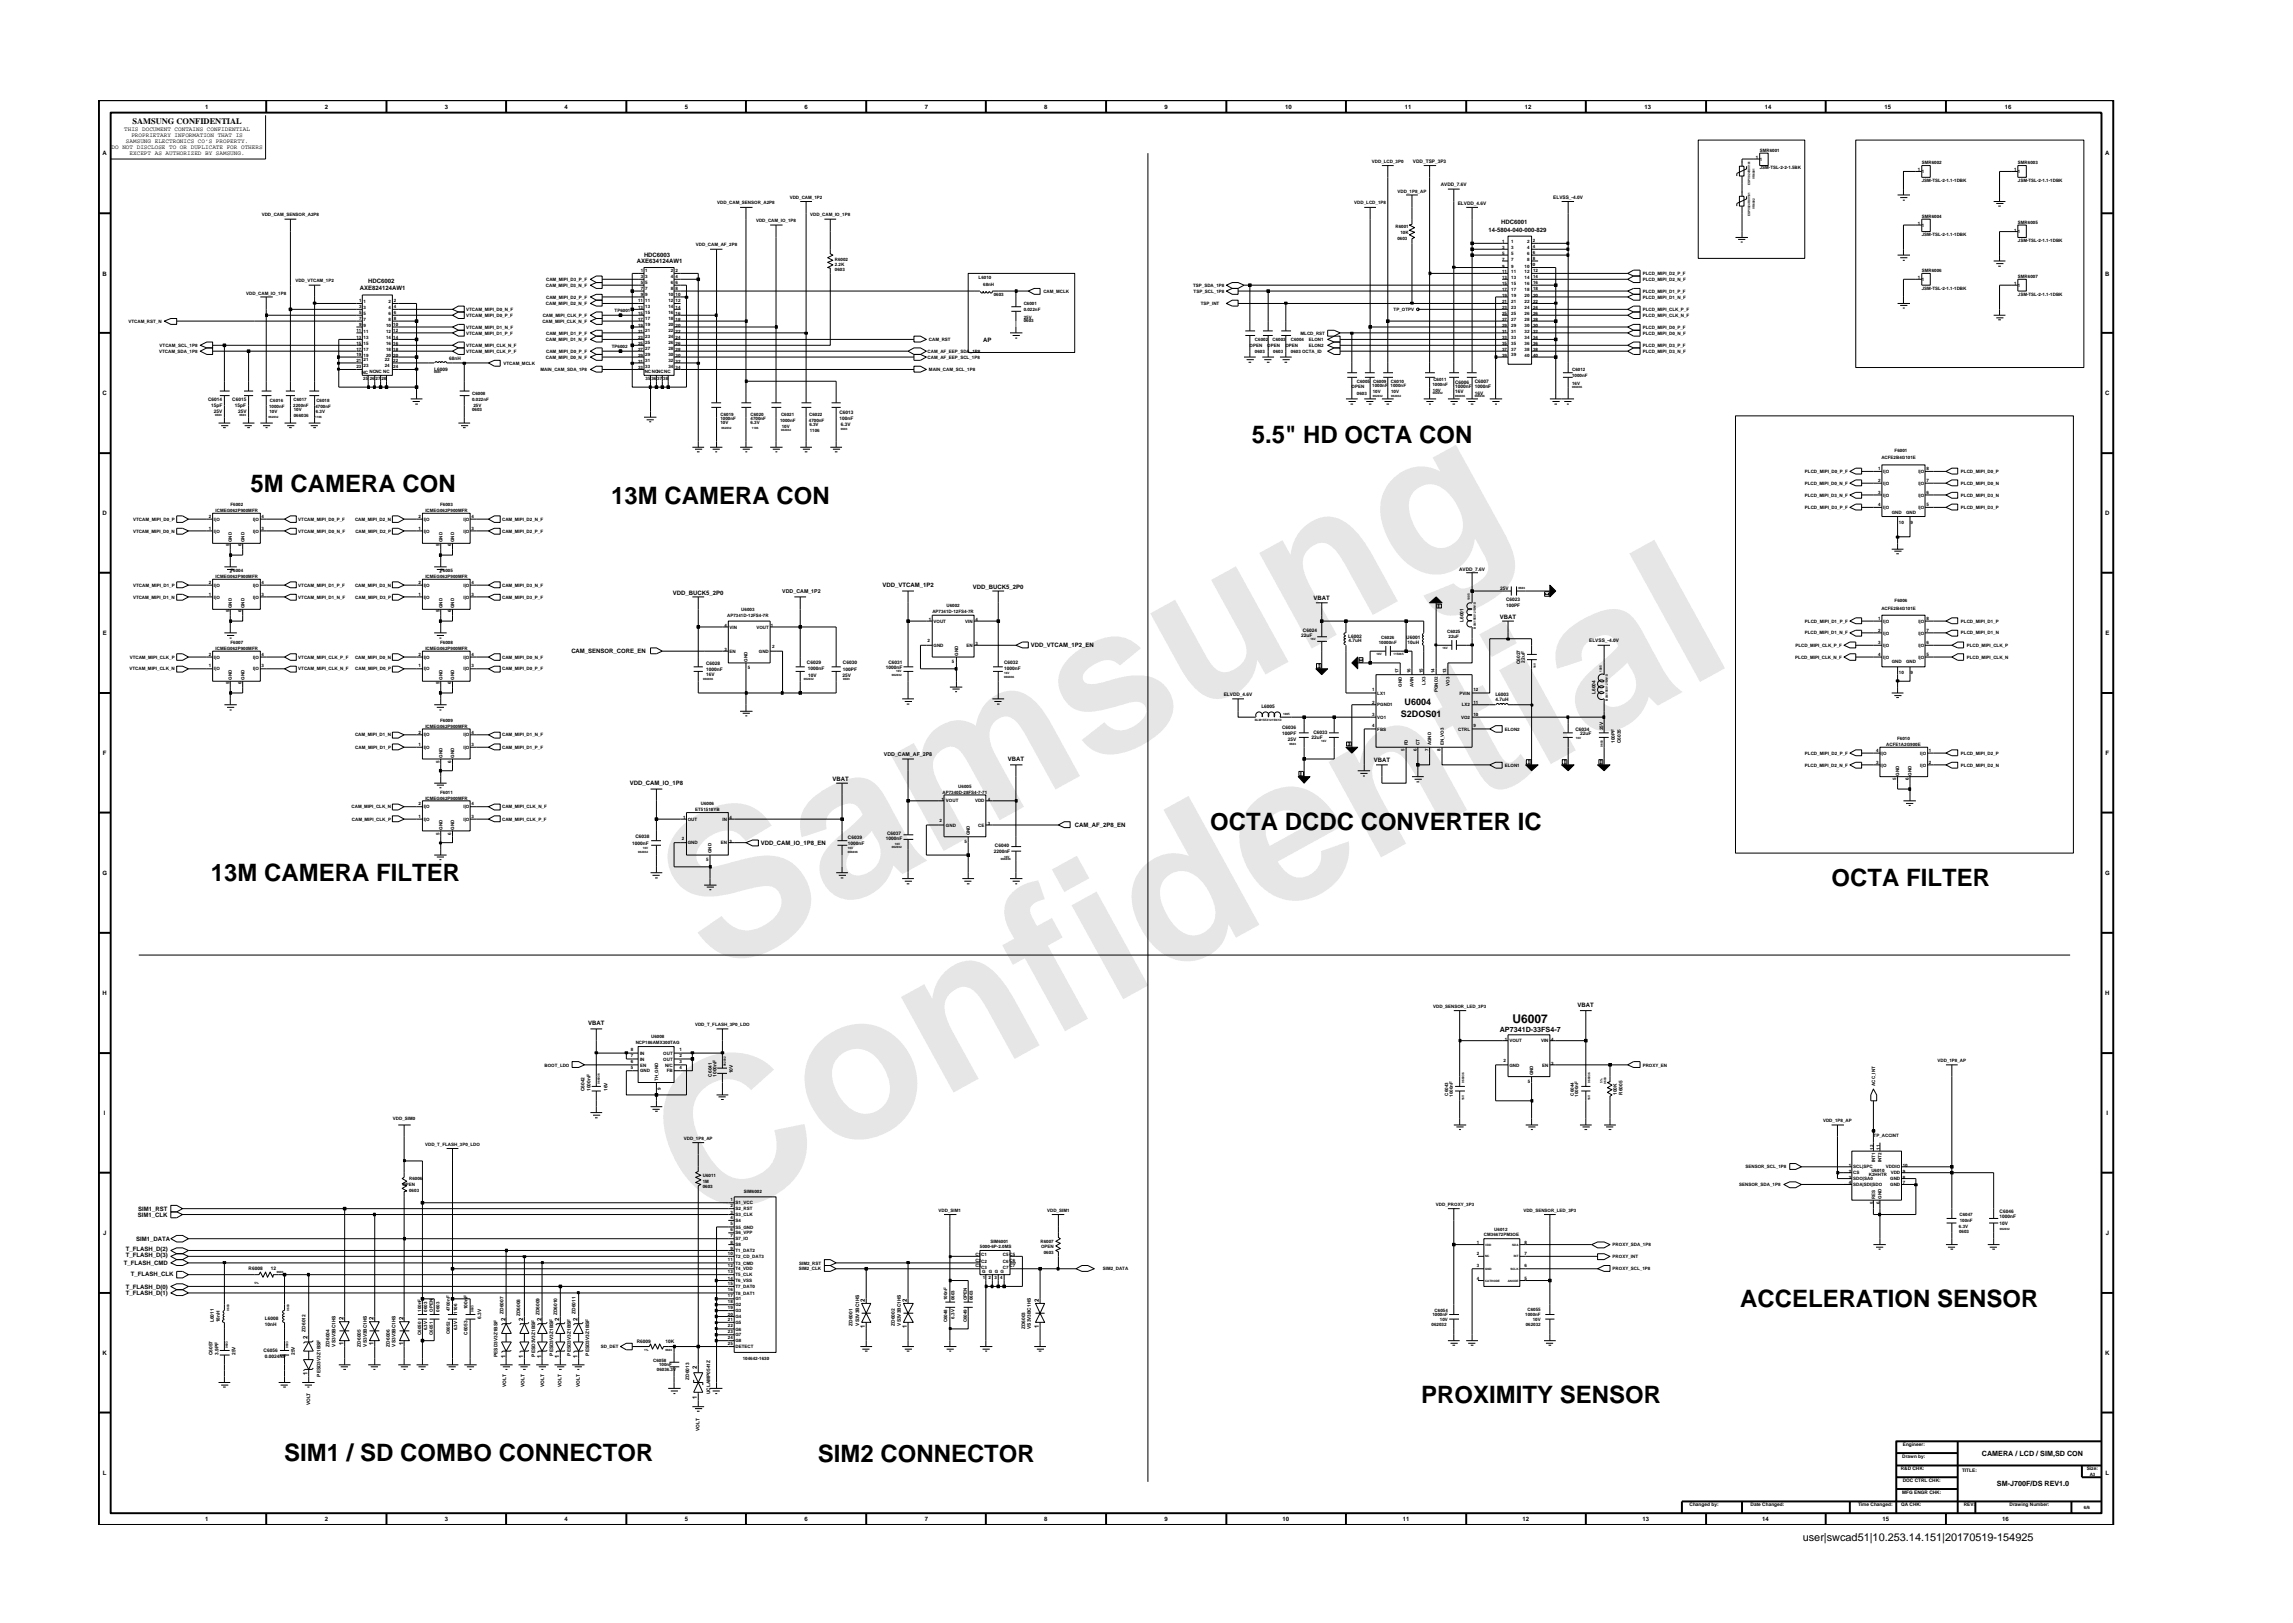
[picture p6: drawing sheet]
<svg xmlns="http://www.w3.org/2000/svg" width="297mm" height="210mm" viewBox="0 0 297 210" stroke-linecap="round" stroke-linejoin="round" font-family="sans-serif">
<defs><g id="words">
<g font-size="26.5" fill="#e6e6e6">
<text x="92.4" y="126.7" transform="rotate(-29 92.4 126.7)">Samsung</text>
<text x="91.1" y="159.4" transform="rotate(-29 91.1 159.4)">Confidential</text>
</g>
<g font-size="3.1">
<text x="162.2" y="57.3">5.5&quot; HD OCTA CON</text>
<text x="32.5" y="63.7">5M CAMERA CON</text>
<text x="79.2" y="65.3">13M CAMERA CON</text>
<text x="156.8" y="107.6">OCTA DCDC CONVERTER IC</text>
<text x="27.3" y="114.2">13M CAMERA FILTER</text>
<text x="237.3" y="114.8">OCTA FILTER</text>
<text x="225.4" y="169.4">ACCELERATION SENSOR</text>
<text x="184.1" y="181.8">PROXIMITY SENSOR</text>
<text x="36.8" y="189.2">SIM1 / SD COMBO CONNECTOR</text>
<text x="105.9" y="189.4">SIM2 CONNECTOR</text>
</g>
<text font-size="1.6" x="195.9" y="132.5">U6007</text>
<text font-size="1.4" x="233.5" y="199.7">user|swcad51|10.253.14.151|20170519-154925</text>
<g font-size="1.2">
<text x="181.5" y="92.9">S2DOS01</text>
<text x="182" y="91.4">U6004</text>
</g>
<text font-size="1.1" x="17.2" y="16.1">SAMSUNG CONFIDENTIAL</text>
<g font-size=".9">
<text x="194.3" y="133.6">AP7341D-33FS4-7</text>
<text x="256.7" y="188.7">CAMERA / LCD / SIM,SD CON</text>
<text x="258.7" y="192.5">SM-J700F/DS REV1.0</text>
</g>
<g font-size=".8">
<text x="16.1" y="17">THIS DOCUMENT CONTAINS CONFIDENTIAL</text>
<text x="17" y="17.8">PROPRIETARY INFORMATION THAT IS</text>
<text x="26.6" y="14.1">1</text>
<text x="42.1" y="14.1">2</text>
<text x="57.6" y="14.1">3</text>
<text x="73.1" y="14.1">4</text>
<text x="88.7" y="14.1">5</text>
<text x="104.2" y="14.1">6</text>
<text x="119.8" y="14.1">7</text>
<text x="135.3" y="14.1">8</text>
<text x="150.9" y="14.1">9</text>
<text x="166.5" y="14.1">10</text>
<text x="182" y="14.1">11</text>
<text x="197.5" y="14.1">12</text>
<text x="213" y="14.1">13</text>
<text x="228.6" y="14.1">14</text>
<text x="244.1" y="14.1">15</text>
<text x="259.7" y="14.1">16</text>
<text x="13.3" y="20.1">A</text>
<text x="14.5" y="19.3">DO NOT DISCLOSE TO OR DUPLICATE FOR OTHERS</text>
<text x="16.3" y="18.5">SAMSUNG ELECTRONICS CO’S PROPERTY.</text>
<text x="16.8" y="20.1">EXCEPT AS AUTHORIZED BY SAMSUNG.</text>
<text x="272.7" y="20.1">A</text>
<text x="194.5" y="29">HDC6001</text>
<text x="13.3" y="35.7">B</text>
<text x="82.5" y="34.1">AXE634124AW1</text>
<text x="83.4" y="33.3">HDC6003</text>
<text x="192.8" y="30">14-5804-040-000-829</text>
<text x="272.7" y="35.7">B</text>
<text x="46.6" y="37.5">AXE824124AW1</text>
<text x="47.7" y="36.6">HDC6002</text>
<text x="127.4" y="44.3">AP</text>
<text x="13.3" y="51.2">C</text>
<text x="272.7" y="51.2">C</text>
<text x="13.3" y="66.8">D</text>
<text x="272.7" y="66.8">D</text>
<text x="87.2" y="77">VDD_BUCK5_2P0</text>
<text x="114.3" y="76.1">VDD_VTCAM_1P2</text>
<text x="126" y="76.3">VDD_BUCK5_2P0</text>
<text x="170.2" y="77.8">VBAT</text>
<text x="13.3" y="82.3">E</text>
<text x="133.5" y="83.9">VDD_VTCAM_1P2_EN</text>
<text x="194.3" y="80.2">VBAT</text>
<text x="272.7" y="82.3">E</text>
<text x="74" y="84.6">CAM_SENSOR_CORE_EN</text>
<text x="13.3" y="97.8">F</text>
<text x="81.6" y="101.7">VDD_CAM_IO_1P8</text>
<text x="107.9" y="101.1">VBAT</text>
<text x="130.5" y="98.6">VBAT</text>
<text x="178" y="98.8">VBAT</text>
<text x="272.8" y="97.8">F</text>
<text x="139.2" y="107.2">CAM_AF_2P8_EN</text>
<text x="13.3" y="113.3">G</text>
<text x="98.6" y="109.4">VDD_CAM_IO_1P8_EN</text>
<text x="272.7" y="113.3">G</text>
<text x="13.3" y="128.9">H</text>
<text x="204.4" y="130.4">VBAT</text>
<text x="272.7" y="128.9">H</text>
<text x="76.2" y="132.8">VBAT</text>
<text x="13.5" y="144.4">I</text>
<text x="272.9" y="144.4">I</text>
<text x="13.4" y="160">J</text>
<text x="17.6" y="160.8">SIM1_DATA</text>
<text x="17.9" y="157.6">SIM1_CLK</text>
<text x="17.9" y="156.9">SIM1_RST</text>
<text x="272.8" y="160">J</text>
<text x="16" y="163.9">T_FLASH_CMD</text>
<text x="16.3" y="162.1">T_FLASH_D(2)</text>
<text x="16.3" y="166.9">T_FLASH_D(0)</text>
<text x="16.3" y="167.8">T_FLASH_D(1)</text>
<text x="16.3" y="162.9">T_FLASH_D(3)</text>
<text x="16.9" y="165.3">T_FLASH_CLK</text>
<text x="39.8" y="173.5" transform="rotate(-90 39.8 173.5)">2</text>
<text x="44.5" y="171" transform="rotate(-90 44.5 171)">2</text>
<text x="48.4" y="171" transform="rotate(-90 48.4 171)">2</text>
<text x="52.3" y="171" transform="rotate(-90 52.3 171)">2</text>
<text x="65.5" y="171.1" transform="rotate(-90 65.5 171.1)">2</text>
<text x="67.8" y="171.1" transform="rotate(-90 67.8 171.1)">2</text>
<text x="70.1" y="171.1" transform="rotate(-90 70.1 171.1)">2</text>
<text x="72.4" y="171.1" transform="rotate(-90 72.4 171.1)">2</text>
<text x="74.8" y="171.1" transform="rotate(-90 74.8 171.1)">2</text>
<text x="112" y="172" transform="rotate(-90 112 172)">1</text>
<text x="112" y="168.7" transform="rotate(-90 112 168.7)">2</text>
<text x="117.5" y="172" transform="rotate(-90 117.5 172)">1</text>
<text x="117.5" y="168.7" transform="rotate(-90 117.5 168.7)">2</text>
<text x="134.6" y="172" transform="rotate(-90 134.6 172)">1</text>
<text x="134.6" y="168.7" transform="rotate(-90 134.6 168.7)">2</text>
<text x="13.3" y="175.5">K</text>
<text x="39.8" y="178.2" transform="rotate(-90 39.8 178.2)">1</text>
<text x="44.5" y="174.3" transform="rotate(-90 44.5 174.3)">1</text>
<text x="48.4" y="174.3" transform="rotate(-90 48.4 174.3)">1</text>
<text x="52.3" y="174.3" transform="rotate(-90 52.3 174.3)">1</text>
<text x="65.5" y="175.9" transform="rotate(-90 65.5 175.9)">1</text>
<text x="67.8" y="175.9" transform="rotate(-90 67.8 175.9)">1</text>
<text x="70.1" y="175.9" transform="rotate(-90 70.1 175.9)">1</text>
<text x="72.4" y="175.9" transform="rotate(-90 72.4 175.9)">1</text>
<text x="74.8" y="175.9" transform="rotate(-90 74.8 175.9)">1</text>
<text x="90.3" y="177.3" transform="rotate(-90 90.3 177.3)">2</text>
<text x="272.7" y="175.5">K</text>
<text x="90.3" y="181.3" transform="rotate(-90 90.3 181.3)">1</text>
<text x="13.3" y="191.1">L</text>
<text x="272.8" y="191.1">L</text>
<text x="26.6" y="197.1">1</text>
<text x="42.1" y="197.1">2</text>
<text x="57.6" y="197.1">3</text>
<text x="73.1" y="197.1">4</text>
<text x="88.7" y="197.1">5</text>
<text x="104.2" y="197.1">6</text>
<text x="119.8" y="197.1">7</text>
<text x="135.3" y="197.1">8</text>
<text x="150.9" y="197.1">9</text>
<text x="166.1" y="197.1">10</text>
<text x="181.7" y="197.1">11</text>
<text x="197.2" y="197.1">12</text>
<text x="212.8" y="197.1">13</text>
<text x="228.3" y="197.1">14</text>
<text x="243.9" y="197.1">15</text>
<text x="259.4" y="197.1">16</text>
</g>
<g font-size=".7">
<text x="101.3" y="76.8">VDD_CAM_1P2</text>
<text x="114.5" y="98">VDD_CAM_AF_2P8</text>
</g>
<g font-size=".6">
<text x="177.7" y="21.1">VDD_LCD_3P0</text>
<text x="183" y="21.1">VDD_TSP_3P3</text>
<text x="227.5" y="20.6">1</text>
<text x="228" y="19.7">SMR6001</text>
<text x="228" y="22">JSM-TSL-2-2-1.5BK</text>
<text x="228" y="20.8">1</text>
<text x="248.5" y="22.2">1</text>
<text x="248.9" y="21.3">SMR6002</text>
<text x="248.9" y="23.6">JSM-TSL-2-1.1-1DBK</text>
<text x="248.9" y="22.4">1</text>
<text x="260.9" y="22.2">1</text>
<text x="261.4" y="21.3">SMR6003</text>
<text x="261.4" y="23.6">JSM-TSL-2-1.1-1DBK</text>
<text x="261.4" y="22.4">1</text>
<text x="33.9" y="28">VDD_CAM_SENSOR_A2P8</text>
<text x="92.9" y="26.5">VDD_CAM_SENSOR_A2P8</text>
<text x="97.9" y="28.8">VDD_CAM_IO_1P8</text>
<text x="102.3" y="25.7">VDD_CAM_1P2</text>
<text x="105" y="28">VDD_CAM_IO_1P8</text>
<text x="175.4" y="26.5">VDD_LCD_1P8</text>
<text x="180.8" y="29.6">R6001</text>
<text x="181" y="25">VDD_1P8_AP</text>
<text x="186.6" y="24.1">AVDD_7.6V</text>
<text x="188.8" y="26.5">ELVDD_4.6V</text>
<text x="201.2" y="25.7">ELVSS_-4.0V</text>
<text x="248.5" y="29.2">1</text>
<text x="248.9" y="28.2">SMR6004</text>
<text x="248.9" y="29.4">1</text>
<text x="261.4" y="29.1">SMR6005</text>
<text x="83" y="35.2">1</text>
<text x="83.6" y="35.2">1</text>
<text x="86.9" y="35.2">2 2</text>
<text x="90.2" y="31.9">VDD_CAM_AF_2P8</text>
<text x="108.1" y="33.8">R6002</text>
<text x="108.1" y="34.4">2.2K</text>
<text x="108.1" y="35.1">0603</text>
<text x="181" y="31.1">0603</text>
<text x="181.4" y="30.3">10K</text>
<text x="194.6" y="33">5</text>
<text x="194.6" y="33.8">7</text>
<text x="194.6" y="32.3">3</text>
<text x="194.6" y="31.5">1</text>
<text x="194.6" y="35.4">11</text>
<text x="194.6" y="34.7">9</text>
<text x="195.8" y="33.8">7</text>
<text x="195.8" y="32.3">3</text>
<text x="195.8" y="33">5</text>
<text x="195.8" y="31.5">1</text>
<text x="195.8" y="35.4">11</text>
<text x="195.8" y="34.7">9</text>
<text x="197.5" y="34.7">10</text>
<text x="197.5" y="35.4">12</text>
<text x="197.8" y="32.3">4</text>
<text x="197.8" y="33">6</text>
<text x="197.8" y="31.5">2</text>
<text x="197.8" y="33.8">8</text>
<text x="198.3" y="34.5">10</text>
<text x="198.6" y="32.9">6</text>
<text x="198.6" y="31.4">2</text>
<text x="198.6" y="32.1">4</text>
<text x="198.6" y="33.7">8</text>
<text x="198.6" y="35.2">12</text>
<text x="212.8" y="35.6">PLCD_MIPI_D2_P_F</text>
<text x="248.9" y="30.5">JSM-TSL-2-1.1-1DBK</text>
<text x="248.9" y="35.2">SMR6006</text>
<text x="260.9" y="30">1</text>
<text x="261.4" y="30.2">1</text>
<text x="261.4" y="31.4">JSM-TSL-2-1.1-1DBK</text>
<text x="16.6" y="41.8">VTCAM_RST_N</text>
<text x="31.9" y="38.2">VDD_CAM_IO_1P8</text>
<text x="38.3" y="36.6">VDD_VTCAM_1P2</text>
<text x="46.5" y="39.9">3</text>
<text x="46.5" y="41.4">7</text>
<text x="46.5" y="40.7">5</text>
<text x="46.5" y="39.1">1</text>
<text x="47.1" y="40.1">3</text>
<text x="47.1" y="41.6">7</text>
<text x="47.1" y="40.8">5</text>
<text x="47.1" y="39.3">1</text>
<text x="50.3" y="39.3">2</text>
<text x="50.3" y="41.6">8</text>
<text x="50.3" y="40.8">6</text>
<text x="50.3" y="40.1">4</text>
<text x="51" y="39.1">2</text>
<text x="51" y="41.4">8</text>
<text x="51" y="40.7">6</text>
<text x="51" y="39.9">4</text>
<text x="60.4" y="41.1">VTCAM_MIPI_D0_P_F</text>
<text x="60.4" y="40.3">VTCAM_MIPI_D0_N_F</text>
<text x="70.3" y="41.8">CAM_MIPI_CLK_N_F</text>
<text x="70.3" y="41.1">CAM_MIPI_CLK_P_F</text>
<text x="70.7" y="37.2">CAM_MIPI_D3_N_F</text>
<text x="70.7" y="39.5">CAM_MIPI_D2_N_F</text>
<text x="70.8" y="36.4">CAM_MIPI_D3_P_F</text>
<text x="70.8" y="38.7">CAM_MIPI_D2_P_F</text>
<text x="79.6" y="40.5">TP6001</text>
<text x="82.7" y="40.1">13</text>
<text x="82.7" y="39.1">11</text>
<text x="82.7" y="41.6">17</text>
<text x="82.7" y="40.8">15</text>
<text x="83" y="36.8">5</text>
<text x="83" y="38.4">9</text>
<text x="83" y="36">3</text>
<text x="83" y="37.5">7 7</text>
<text x="83.6" y="36.8">5</text>
<text x="83.6" y="38.4">9</text>
<text x="83.6" y="36">3</text>
<text x="83.6" y="39.1">11</text>
<text x="83.6" y="39.9">13</text>
<text x="83.6" y="41.4">17</text>
<text x="83.6" y="40.7">15</text>
<text x="86.6" y="39.1">12</text>
<text x="86.6" y="38.4">10</text>
<text x="86.6" y="41.4">18</text>
<text x="86.6" y="40.7">16</text>
<text x="86.6" y="39.9">14</text>
<text x="86.9" y="36.8">6</text>
<text x="86.9" y="37.5">8</text>
<text x="86.9" y="36">4</text>
<text x="87.5" y="36.8">6</text>
<text x="87.5" y="37.5">8</text>
<text x="87.5" y="36">4</text>
<text x="87.5" y="39.1">12</text>
<text x="87.5" y="38.4">10</text>
<text x="87.5" y="41.6">18</text>
<text x="87.5" y="40.1">14</text>
<text x="87.5" y="40.8">16</text>
<text x="126.8" y="36.2">L6010</text>
<text x="127.4" y="37">68nH</text>
<text x="128.7" y="38.3">0603</text>
<text x="132.6" y="41.8">0603</text>
<text x="132.6" y="41.3">25V</text>
<text x="132.6" y="40.2">0.022nF</text>
<text x="132.6" y="39.5">C6001</text>
<text x="135.2" y="37.9">CAM_MCLK</text>
<text x="154.6" y="37.2">TSP_SDA_1P8</text>
<text x="154.6" y="37.9">TSP_SCL_1P8</text>
<text x="155.6" y="39.5">TSP_INT</text>
<text x="180.5" y="40.3">TP_OTPV</text>
<text x="194.6" y="40.1">23</text>
<text x="194.6" y="40.8">25</text>
<text x="194.6" y="41.6">27</text>
<text x="194.6" y="36.9">15</text>
<text x="194.6" y="37.7">17</text>
<text x="194.6" y="38.5">19</text>
<text x="194.6" y="39.3">21</text>
<text x="194.6" y="36.2">13</text>
<text x="195.8" y="40.1">23</text>
<text x="195.8" y="41.6">27</text>
<text x="195.8" y="36.9">15</text>
<text x="195.8" y="38.5">19</text>
<text x="195.8" y="40.8">25</text>
<text x="195.8" y="37.7">17</text>
<text x="195.8" y="39.3">21</text>
<text x="195.8" y="36.2">13</text>
<text x="197.5" y="40.1">24</text>
<text x="197.5" y="41.6">28</text>
<text x="197.5" y="39.3">22</text>
<text x="197.5" y="40.8">26</text>
<text x="197.5" y="36.9">16</text>
<text x="197.5" y="37.7">18</text>
<text x="197.5" y="38.5">20</text>
<text x="197.5" y="36.2">14</text>
<text x="198.6" y="40.1">24</text>
<text x="198.6" y="40.8">26</text>
<text x="198.6" y="41.6">28</text>
<text x="198.6" y="37.5">18</text>
<text x="198.6" y="38.5">20</text>
<text x="198.6" y="39.3">22</text>
<text x="198.6" y="36.8">16</text>
<text x="198.6" y="36">14</text>
<text x="212.8" y="36.4">PLCD_MIPI_D2_N_F</text>
<text x="212.8" y="38.7">PLCD_MIPI_D1_N_F</text>
<text x="212.8" y="41">PLCD_MIPI_CLK_N_F</text>
<text x="212.8" y="37.9">PLCD_MIPI_D1_P_F</text>
<text x="212.8" y="40.3">PLCD_MIPI_CLK_P_F</text>
<text x="248.5" y="36.2">1</text>
<text x="248.9" y="37.5">JSM-TSL-2-1.1-1DBK</text>
<text x="248.9" y="36.4">1</text>
<text x="260.9" y="36.9">1</text>
<text x="261.4" y="36">SMR6007</text>
<text x="261.4" y="38.3">JSM-TSL-2-1.1-1DBK</text>
<text x="261.4" y="37.2">1</text>
<text x="20.6" y="45.7">VTCAM_SDA_1P8</text>
<text x="20.7" y="44.9">VTCAM_SCL_1P8</text>
<text x="46.2" y="44">13 13</text>
<text x="46.2" y="44.7">15</text>
<text x="46.2" y="45.5">17</text>
<text x="46.2" y="46.9">21</text>
<text x="46.2" y="47.7">23</text>
<text x="46.2" y="43">11</text>
<text x="46.2" y="46.1">19</text>
<text x="46.5" y="42.2">9</text>
<text x="47.1" y="44.7">15</text>
<text x="47.1" y="45.5">17</text>
<text x="47.1" y="46.8">21</text>
<text x="47.1" y="47.5">23</text>
<text x="47.1" y="43.1">11</text>
<text x="47.1" y="42.4">9</text>
<text x="47.1" y="46.3">19</text>
<text x="49.8" y="46.8">22</text>
<text x="49.8" y="47.5">24</text>
<text x="50" y="44">14 14</text>
<text x="50" y="44.7">16</text>
<text x="50" y="45.5">18 18</text>
<text x="50" y="43.1">12</text>
<text x="50" y="46.3">20</text>
<text x="50" y="42.4">10</text>
<text x="50.9" y="44.7">16</text>
<text x="50.9" y="43">12</text>
<text x="50.9" y="46.3">20</text>
<text x="50.9" y="46.9">22</text>
<text x="50.9" y="47.6">24</text>
<text x="50.9" y="42.2">10</text>
<text x="58.2" y="46.7">68nH</text>
<text x="60.4" y="45.7">VTCAM_MIPI_CLK_P_F</text>
<text x="60.4" y="44.9">VTCAM_MIPI_CLK_N_F</text>
<text x="60.4" y="43.3">VTCAM_MIPI_D1_P_F</text>
<text x="60.4" y="42.6">VTCAM_MIPI_D1_N_F</text>
<text x="65.2" y="47.2">VTCAM_MCLK</text>
<text x="70.7" y="44.2">CAM_MIPI_D1_N_F</text>
<text x="70.7" y="46.5">CAM_MIPI_D0_N_F</text>
<text x="70.8" y="43.3">CAM_MIPI_D1_P_F</text>
<text x="70.8" y="45.7">CAM_MIPI_D0_P_F</text>
<text x="79.3" y="45.1">TP6002</text>
<text x="82.7" y="46.3">29</text>
<text x="82.7" y="47">31</text>
<text x="82.7" y="47.9">33</text>
<text x="82.7" y="43.1">21</text>
<text x="82.7" y="44">23</text>
<text x="82.7" y="44.7">25</text>
<text x="82.7" y="42.4">19</text>
<text x="82.7" y="45.5">27</text>
<text x="83.6" y="46.1">29</text>
<text x="83.6" y="46.9">31</text>
<text x="83.6" y="47.7">33</text>
<text x="83.6" y="43">21</text>
<text x="83.6" y="43.8">23</text>
<text x="83.6" y="42.2">19</text>
<text x="83.6" y="44.6">25</text>
<text x="83.6" y="45.3">27</text>
<text x="86.6" y="45.3">28</text>
<text x="86.6" y="46.1">30</text>
<text x="86.6" y="46.9">32</text>
<text x="86.6" y="47.7">34</text>
<text x="86.6" y="42.2">20</text>
<text x="86.6" y="43">22</text>
<text x="86.6" y="43.8">24</text>
<text x="86.6" y="44.6">26</text>
<text x="87.5" y="46.3">30</text>
<text x="87.5" y="47">32</text>
<text x="87.5" y="47.9">34</text>
<text x="87.5" y="43.1">22</text>
<text x="87.5" y="44">24</text>
<text x="87.5" y="42.4">20</text>
<text x="87.5" y="44.7">26</text>
<text x="87.5" y="45.5">28</text>
<text x="120.2" y="45.7">CAM_AF_EEP_SDA_1P8</text>
<text x="120.2" y="46.5">CAM_AF_EEP_SCL_1P8</text>
<text x="120.3" y="44.2">CAM_RST</text>
<text x="161.9" y="44.9">OPEN</text>
<text x="162.6" y="45.7">0603</text>
<text x="162.6" y="44.1">C6002</text>
<text x="164.2" y="44.9">OPEN</text>
<text x="164.9" y="44.1">C6003</text>
<text x="164.9" y="45.7">0603</text>
<text x="166.5" y="44.9">OPEN</text>
<text x="167.2" y="45.7">0603 OCTA_ID</text>
<text x="167.2" y="44.1">C6004</text>
<text x="168.5" y="43.3">MLCD_RST</text>
<text x="169.5" y="44.2">ELON1</text>
<text x="169.5" y="44.9">ELON2</text>
<text x="194.6" y="45.5">37</text>
<text x="194.6" y="46.3">39</text>
<text x="194.6" y="43.1">31</text>
<text x="194.6" y="44">33</text>
<text x="194.6" y="44.7">35</text>
<text x="194.6" y="42.4">29</text>
<text x="195.8" y="43.1">31</text>
<text x="195.8" y="44.7">35</text>
<text x="195.8" y="45.5">37</text>
<text x="195.8" y="46.1">39</text>
<text x="195.8" y="44">33</text>
<text x="195.8" y="42.4">29</text>
<text x="197.5" y="43.1">32</text>
<text x="197.5" y="44.7">36</text>
<text x="197.5" y="45.5">38</text>
<text x="197.5" y="42.4">30</text>
<text x="197.5" y="44">34</text>
<text x="197.5" y="46.3">40</text>
<text x="198.6" y="45.5">38</text>
<text x="198.6" y="43.1">32</text>
<text x="198.6" y="44">34</text>
<text x="198.6" y="44.7">36</text>
<text x="198.6" y="46.3">40</text>
<text x="198.6" y="42.4">30</text>
<text x="212.8" y="43.3">PLCD_MIPI_D0_N_F</text>
<text x="212.8" y="45.7">PLCD_MIPI_D3_N_F</text>
<text x="212.8" y="42.6">PLCD_MIPI_D0_P_F</text>
<text x="212.8" y="44.9">PLCD_MIPI_D3_P_F</text>
<text x="27" y="51.9">C6014</text>
<text x="27.4" y="52.7">15pF</text>
<text x="27.7" y="53.5">25V</text>
<text x="30.1" y="51.9">C6015</text>
<text x="30.4" y="52.7">15pF</text>
<text x="30.8" y="53.5">25V</text>
<text x="34.9" y="52.9">1000nF</text>
<text x="34.9" y="53.5">10V</text>
<text x="35" y="52.1">C6016</text>
<text x="38" y="52.7">2200nF</text>
<text x="38" y="51.9">C6017</text>
<text x="38" y="53.3">10V</text>
<text x="40.9" y="52.9">4700nF</text>
<text x="40.9" y="53.5">6.3V</text>
<text x="41" y="52.1">C6018</text>
<text x="46.9" y="48.5">NC NCNC NC</text>
<text x="47" y="49.2">25 26</text>
<text x="48.7" y="49.2">27</text>
<text x="49.4" y="49.2">28</text>
<text x="56.2" y="48">L6009</text>
<text x="61.2" y="51.9">0.022nF</text>
<text x="61.2" y="51.2">C6008</text>
<text x="61.2" y="53.3">0603</text>
<text x="61.3" y="52.7">25V</text>
<text x="70" y="48.1">MAIN_CAM_SDA_1P8</text>
<text x="83.5" y="48.4">NCNCNCNC</text>
<text x="83.6" y="49.2">35 36</text>
<text x="85.1" y="49.2">37</text>
<text x="85.9" y="49.2">38</text>
<text x="93.3" y="53.9">C6019</text>
<text x="97.2" y="53.9">C6020</text>
<text x="101.2" y="53.9">C6021</text>
<text x="104.8" y="53.9">C6022</text>
<text x="108.7" y="53.6">C6013</text>
<text x="120.3" y="48.1">MAIN_CAM_SCL_1P8</text>
<text x="175.1" y="50.3">OPEN</text>
<text x="175.8" y="51.2">0603</text>
<text x="175.8" y="49.6">C6005 C6009</text>
<text x="177.8" y="50.2">1000nF 1000nF</text>
<text x="177.8" y="50.9">10V</text>
<text x="180.2" y="49.6">C6010</text>
<text x="180.2" y="50.9">10V</text>
<text x="185.6" y="50">1000nF</text>
<text x="185.6" y="50.7">10V</text>
<text x="185.7" y="49.4">C6011</text>
<text x="188.5" y="50.9">16V</text>
<text x="188.5" y="50.3">1000nF 1000nF</text>
<text x="188.5" y="49.7">C6006</text>
<text x="191" y="51.2">16V</text>
<text x="191" y="49.6">C6007</text>
<text x="203.7" y="49.8">16V</text>
<text x="203.7" y="48">C6012</text>
<text x="203.7" y="48.8">1000nF</text>
<text x="38" y="54">066036</text>
<text x="93.3" y="54.5">1000nF</text>
<text x="93.3" y="55">10V</text>
<text x="97.2" y="55">6.3V</text>
<text x="97.2" y="54.5">4700nF</text>
<text x="101.1" y="54.6">1000nF</text>
<text x="101.3" y="55.4">10V</text>
<text x="104.8" y="54.6">4700nF</text>
<text x="104.8" y="55.2">6.3V</text>
<text x="104.9" y="56">1106</text>
<text x="108.7" y="54.5">100nF</text>
<text x="108.9" y="55.2">6.3V</text>
<text x="243.7" y="59.5">ACFE2B4G101E</text>
<text x="245.4" y="58.6">F6001</text>
<text x="29.9" y="65.6">F6002</text>
<text x="57" y="65.6">F6003</text>
<text x="233.8" y="64.3">PLCD_MIPI_D3_N_F</text>
<text x="233.8" y="62.8">PLCD_MIPI_D0_N_F</text>
<text x="233.8" y="61.3">PLCD_MIPI_D0_P_F</text>
<text x="233.8" y="65.9">PLCD_MIPI_D3_P_F</text>
<text x="243.3" y="60.9">1</text>
<text x="243.3" y="62.4">2</text>
<text x="243.3" y="64">3</text>
<text x="243.3" y="65.6">4</text>
<text x="244" y="61.3">I|O</text>
<text x="244" y="62.8">I|O</text>
<text x="244" y="64.3">I|O</text>
<text x="244" y="65.9">I|O</text>
<text x="248.5" y="61.3">I|O</text>
<text x="248.5" y="65.9">I|O</text>
<text x="248.5" y="64.3">I|O</text>
<text x="248.5" y="62.8">I|O</text>
<text x="249.5" y="60.9">8</text>
<text x="249.5" y="65.6">5</text>
<text x="249.5" y="64">6</text>
<text x="249.5" y="62.4">7</text>
<text x="254" y="65.9">PLCD_MIPI_D3_P</text>
<text x="254" y="64.3">PLCD_MIPI_D3_N</text>
<text x="254" y="62.8">PLCD_MIPI_D0_N</text>
<text x="254" y="61.3">PLCD_MIPI_D0_P</text>
<text x="17.2" y="69">VTCAM_MIPI_D0_N</text>
<text x="17.3" y="67.5">VTCAM_MIPI_D0_P</text>
<text x="27.1" y="68.6">1</text>
<text x="27.1" y="67.1">2</text>
<text x="27.7" y="69">I|O</text>
<text x="27.7" y="67.5">I|O</text>
<text x="27.9" y="66.3">ICMEG062P900MFR</text>
<text x="29.7" y="70.8" transform="rotate(-90 29.7 70.8)">5</text>
<text x="30" y="70.2" transform="rotate(-90 30 70.2)">GND</text>
<text x="31.3" y="70.8" transform="rotate(-90 31.3 70.8)">6</text>
<text x="31.7" y="70.2" transform="rotate(-90 31.7 70.2)">GND</text>
<text x="32.8" y="69">I|O</text>
<text x="32.8" y="67.5">I|O</text>
<text x="33.9" y="68.6">3</text>
<text x="33.9" y="67.1">4</text>
<text x="38.6" y="69">VTCAM_MIPI_D0_N_F</text>
<text x="38.6" y="67.5">VTCAM_MIPI_D0_P_F</text>
<text x="46" y="67.5">CAM_MIPI_D2_N</text>
<text x="46" y="69">CAM_MIPI_D2_P</text>
<text x="54.2" y="68.6">1</text>
<text x="54.2" y="67.1">2</text>
<text x="54.9" y="69">I|O</text>
<text x="54.9" y="67.5">I|O</text>
<text x="55.1" y="66.3">ICMEG062P900MFR</text>
<text x="56.9" y="70.8" transform="rotate(-90 56.9 70.8)">5</text>
<text x="57.3" y="70.2" transform="rotate(-90 57.3 70.2)">GND</text>
<text x="58.4" y="70.8" transform="rotate(-90 58.4 70.8)">6</text>
<text x="58.8" y="70.2" transform="rotate(-90 58.8 70.2)">GND</text>
<text x="60" y="69">I|O</text>
<text x="60" y="67.5">I|O</text>
<text x="61.1" y="68.6">3</text>
<text x="61.1" y="67.1">4</text>
<text x="65.1" y="69">CAM_MIPI_D2_P_F</text>
<text x="65.1" y="67.5">CAM_MIPI_D2_N_F</text>
<text x="245.1" y="66.5">GND</text>
<text x="246" y="67.8">10</text>
<text x="246.9" y="66.5">GND</text>
<text x="247.5" y="67.8">9</text>
<text x="17.2" y="77.5">VTCAM_MIPI_D1_N</text>
<text x="17.3" y="76">VTCAM_MIPI_D1_P</text>
<text x="27.1" y="77.2">1</text>
<text x="27.1" y="75.6">2</text>
<text x="27.7" y="77.5">I|O</text>
<text x="27.7" y="76">I|O</text>
<text x="27.9" y="74.9">ICMEG062P900MFR</text>
<text x="29.9" y="74.1">F6004</text>
<text x="32.8" y="77.5">I|O</text>
<text x="32.8" y="76">I|O</text>
<text x="33.9" y="77.2">3</text>
<text x="33.9" y="75.6">4</text>
<text x="38.6" y="77.5">VTCAM_MIPI_D1_N_F</text>
<text x="38.6" y="76">VTCAM_MIPI_D1_P_F</text>
<text x="46" y="76">CAM_MIPI_D3_N</text>
<text x="46" y="77.5">CAM_MIPI_D3_P</text>
<text x="54.2" y="77.2">1</text>
<text x="54.2" y="75.6">2</text>
<text x="54.9" y="76">I|O</text>
<text x="54.9" y="77.5">I|O</text>
<text x="55.1" y="74.9">ICMEG062P900MFR</text>
<text x="57" y="74.1">F6005</text>
<text x="60" y="77.5">I|O</text>
<text x="60" y="76">I|O</text>
<text x="61.1" y="77.2">3</text>
<text x="61.1" y="75.6">4</text>
<text x="65.1" y="77.5">CAM_MIPI_D3_P_F</text>
<text x="65.1" y="76">CAM_MIPI_D3_N_F</text>
<text x="189" y="73.9">AVDD_7.6V</text>
<text x="194.3" y="76.4">25V</text>
<text x="195.1" y="77.9">C6023</text>
<text x="29.7" y="79.3" transform="rotate(-90 29.7 79.3)">5</text>
<text x="29.9" y="83.4">F6007</text>
<text x="30" y="78.8" transform="rotate(-90 30 78.8)">GND</text>
<text x="31.3" y="79.3" transform="rotate(-90 31.3 79.3)">6</text>
<text x="31.7" y="78.8" transform="rotate(-90 31.7 78.8)">GND</text>
<text x="56.9" y="79.3" transform="rotate(-90 56.9 79.3)">5</text>
<text x="57" y="83.4">F6008</text>
<text x="57.3" y="78.8" transform="rotate(-90 57.3 78.8)">GND</text>
<text x="58.4" y="79.3" transform="rotate(-90 58.4 79.3)">6</text>
<text x="58.8" y="78.8" transform="rotate(-90 58.8 78.8)">GND</text>
<text x="93.9" y="81.2">4</text>
<text x="94.2" y="79.9">AP7341D-12FS4-7R</text>
<text x="94.5" y="81.4">VIN</text>
<text x="96" y="79.2">U6003</text>
<text x="98" y="81.4">VOUT</text>
<text x="99.9" y="81.2">1</text>
<text x="100" y="83.9">2</text>
<text x="120.2" y="83.2">2</text>
<text x="120.3" y="80.5">1</text>
<text x="120.8" y="79.4">AP7341D-12FS4-7R</text>
<text x="120.9" y="83.8">GND</text>
<text x="120.9" y="80.7">VOUT</text>
<text x="122.6" y="78.7">U6002</text>
<text x="125" y="80.7">VIN</text>
<text x="125.2" y="83.8">EN</text>
<text x="126.4" y="80.5">4</text>
<text x="126.4" y="83.6">3</text>
<text x="168.6" y="82.5">22uF</text>
<text x="168.8" y="81.9">C6024</text>
<text x="174.7" y="82.6">L6002</text>
<text x="174.7" y="83.2">4.7uH</text>
<text x="178.6" y="83.4">10000nF</text>
<text x="178.9" y="82.8">C6026</text>
<text x="182.2" y="82.8">U6001</text>
<text x="182.3" y="83.4">10uH</text>
<text x="187.5" y="82">C6025</text>
<text x="187.6" y="82.6">22uF</text>
<text x="189.6" y="80.6" transform="rotate(-90 189.6 80.6)">L6001</text>
<text x="195.1" y="78.7">100PF</text>
<text x="205.9" y="83.2">ELVSS_-4.0V</text>
<text x="232.6" y="83.8">PLCD_MIPI_CLK_P_F</text>
<text x="233.8" y="82.2">PLCD_MIPI_D1_N_F</text>
<text x="233.8" y="80.7">PLCD_MIPI_D1_P_F</text>
<text x="243.3" y="80.3">1</text>
<text x="243.3" y="81.8">2</text>
<text x="243.3" y="83.4">3</text>
<text x="243.7" y="79">ACFE2B4G101E</text>
<text x="244" y="80.7">I|O</text>
<text x="244" y="82.2">I|O</text>
<text x="244" y="83.8">I|O</text>
<text x="245.4" y="78">F6006</text>
<text x="248.5" y="80.7">I|O</text>
<text x="248.5" y="83.8">I|O</text>
<text x="248.5" y="82.2">I|O</text>
<text x="249.5" y="81.8">7</text>
<text x="249.5" y="80.3">8</text>
<text x="249.5" y="83.4">6</text>
<text x="254" y="80.7">PLCD_MIPI_D1_P</text>
<text x="254" y="82.2">PLCD_MIPI_D1_N</text>
<text x="254.8" y="83.8">PLCD_MIPI_CLK_P</text>
<text x="16.8" y="86.9">VTCAM_MIPI_CLK_N</text>
<text x="16.8" y="85.3">VTCAM_MIPI_CLK_P</text>
<text x="27.1" y="84.9">2</text>
<text x="27.1" y="86.5">1</text>
<text x="27.7" y="86.9">I|O</text>
<text x="27.7" y="85.3">I|O</text>
<text x="27.9" y="84.2">ICMEG062P900MFR</text>
<text x="29.7" y="88.7" transform="rotate(-90 29.7 88.7)">5</text>
<text x="30" y="88.1" transform="rotate(-90 30 88.1)">GND</text>
<text x="31.3" y="88.7" transform="rotate(-90 31.3 88.7)">6</text>
<text x="31.7" y="88.1" transform="rotate(-90 31.7 88.1)">GND</text>
<text x="32.8" y="86.9">I|O</text>
<text x="32.8" y="85.3">I|O</text>
<text x="33.9" y="86.5">3</text>
<text x="33.9" y="84.9">4</text>
<text x="38.6" y="86.9">VTCAM_MIPI_CLK_N_F</text>
<text x="38.6" y="85.3">VTCAM_MIPI_CLK_P_F</text>
<text x="46" y="85.3">CAM_MIPI_D0_N</text>
<text x="46" y="86.9">CAM_MIPI_D0_P</text>
<text x="54.2" y="86.5">1</text>
<text x="54.2" y="84.9">2</text>
<text x="54.9" y="86.9">I|O</text>
<text x="54.9" y="85.3">I|O</text>
<text x="55.1" y="84.2">ICMEG062P900MFR</text>
<text x="56.9" y="88.7" transform="rotate(-90 56.9 88.7)">5</text>
<text x="57.3" y="88.1" transform="rotate(-90 57.3 88.1)">GND</text>
<text x="58.4" y="88.7" transform="rotate(-90 58.4 88.7)">6</text>
<text x="58.8" y="88.1" transform="rotate(-90 58.8 88.1)">GND</text>
<text x="60" y="86.9">I|O</text>
<text x="60" y="85.3">I|O</text>
<text x="61.1" y="86.5">3</text>
<text x="61.1" y="84.9">4</text>
<text x="65.1" y="86.9">CAM_MIPI_D0_P_F</text>
<text x="65.1" y="85.3">CAM_MIPI_D0_N_F</text>
<text x="91.5" y="86.9">1000nF</text>
<text x="91.5" y="86.2">C6028</text>
<text x="91.5" y="87.5">16V</text>
<text x="93.9" y="84.4">3</text>
<text x="94.5" y="84.6">EN</text>
<text x="96.8" y="85.7" transform="rotate(-90 96.8 85.7)">GND</text>
<text x="96.9" y="86.7">5</text>
<text x="98.3" y="84.6">GND</text>
<text x="104.5" y="86">C6029</text>
<text x="104.7" y="86.8">1000nF</text>
<text x="104.7" y="87.7">10V</text>
<text x="109.2" y="87.7">25V</text>
<text x="109.2" y="86.9">100PF</text>
<text x="109.2" y="86">C6030</text>
<text x="114.8" y="86.6">1000nF</text>
<text x="115.1" y="86">C6031</text>
<text x="123.3" y="85.9">5</text>
<text x="124.1" y="84.9" transform="rotate(-90 124.1 84.9)">GND</text>
<text x="130.1" y="86">C6032</text>
<text x="130.1" y="86.8">1000nF</text>
<text x="177.8" y="89.6">1</text>
<text x="178.4" y="90">LX1</text>
<text x="181.2" y="87.2" transform="rotate(-90 181.2 87.2)">17</text>
<text x="181.6" y="89" transform="rotate(-90 181.6 89)">GND</text>
<text x="182.7" y="87.2" transform="rotate(-90 182.7 87.2)">16</text>
<text x="183.1" y="89" transform="rotate(-90 183.1 89)">AVIN</text>
<text x="184.3" y="87.2" transform="rotate(-90 184.3 87.2)">15</text>
<text x="184.6" y="88.7" transform="rotate(-90 184.6 88.7)">LX3</text>
<text x="185.8" y="87.2" transform="rotate(-90 185.8 87.2)">14</text>
<text x="186.3" y="89.7" transform="rotate(-90 186.3 89.7)">PGND2</text>
<text x="187.4" y="87.2" transform="rotate(-90 187.4 87.2)">13</text>
<text x="187.8" y="88.8" transform="rotate(-90 187.8 88.8)">VO3</text>
<text x="189.1" y="90">PVIN</text>
<text x="190.9" y="89.6">12</text>
<text x="196.9" y="86" transform="rotate(-90 196.9 86)">C6027</text>
<text x="197.5" y="85.8" transform="rotate(-90 197.5 85.8)">22uF</text>
<text x="206.7" y="89.9" transform="rotate(-90 206.7 89.9)">L6004</text>
<text x="232.6" y="85.3">PLCD_MIPI_CLK_N_F</text>
<text x="243.3" y="84.9">4</text>
<text x="244" y="85.3">I|O</text>
<text x="245.1" y="85.9">GND</text>
<text x="246" y="87.3">10</text>
<text x="246.9" y="85.9">GND</text>
<text x="247.5" y="87.3">9</text>
<text x="248.5" y="85.3">I|O</text>
<text x="249.5" y="84.9">5</text>
<text x="254.8" y="85.3">PLCD_MIPI_CLK_N</text>
<text x="46" y="95.4">CAM_MIPI_D1_N</text>
<text x="54.2" y="95">2</text>
<text x="54.9" y="95.4">I|O</text>
<text x="55.1" y="94.3">ICMEG062P900MFR</text>
<text x="57" y="93.5">F6009</text>
<text x="60" y="95.4">I|O</text>
<text x="61.1" y="95">4</text>
<text x="65.1" y="95.4">CAM_MIPI_D1_N_F</text>
<text x="158.5" y="90.2">ELVDD_4.6V</text>
<text x="163.4" y="91.8">L6005</text>
<text x="166.1" y="95.2">100PF</text>
<text x="166.1" y="94.4">C6036</text>
<text x="166.8" y="96">25V</text>
<text x="169.9" y="95.7">22uF</text>
<text x="170.1" y="95.1">C6033</text>
<text x="177.8" y="91.2">2</text>
<text x="177.8" y="92.7">3</text>
<text x="177.8" y="94.2">4</text>
<text x="178.4" y="91.5">PGND1</text>
<text x="178.4" y="93.1">VO1</text>
<text x="178.4" y="94.6">FBS</text>
<text x="188.9" y="94.6">CTRL</text>
<text x="189.3" y="93.1">VO2</text>
<text x="189.4" y="91.5">LX2</text>
<text x="190.9" y="92.7">10</text>
<text x="190.9" y="91.2">11</text>
<text x="190.9" y="94.2">9</text>
<text x="193.7" y="90.2">L6003</text>
<text x="193.7" y="90.8">4.7uH</text>
<text x="194.9" y="94.6">ELON2</text>
<text x="204.1" y="94.7">C6034</text>
<text x="204.7" y="95.3">22uF</text>
<text x="207.7" y="94.6" transform="rotate(-90 207.7 94.6)">25V</text>
<text x="245.8" y="95.9">F6010</text>
<text x="46" y="97">CAM_MIPI_D1_P</text>
<text x="54.2" y="96.6">1</text>
<text x="54.9" y="97">I|O</text>
<text x="56.9" y="98.8" transform="rotate(-90 56.9 98.8)">5</text>
<text x="57.3" y="98.2" transform="rotate(-90 57.3 98.2)">GND</text>
<text x="58.4" y="98.8" transform="rotate(-90 58.4 98.8)">6</text>
<text x="58.8" y="98.2" transform="rotate(-90 58.8 98.2)">GND</text>
<text x="60" y="97">I|O</text>
<text x="61.1" y="96.6">3</text>
<text x="65.1" y="97">CAM_MIPI_D1_P_F</text>
<text x="181.9" y="97.3" transform="rotate(-90 181.9 97.3)">5</text>
<text x="182.4" y="96.5" transform="rotate(-90 182.4 96.5)">FD</text>
<text x="183.5" y="97.3" transform="rotate(-90 183.5 97.3)">6</text>
<text x="183.9" y="96.5" transform="rotate(-90 183.9 96.5)">CT</text>
<text x="185.1" y="97.3" transform="rotate(-90 185.1 97.3)">7</text>
<text x="185.4" y="96.5" transform="rotate(-90 185.4 96.5)">AGND</text>
<text x="186.6" y="97.3" transform="rotate(-90 186.6 97.3)">8</text>
<text x="187" y="96.5" transform="rotate(-90 187 96.5)">EN_VO3</text>
<text x="194.9" y="99.3">ELON1</text>
<text x="209.2" y="96.3" transform="rotate(-90 209.2 96.3)">100PF</text>
<text x="209.9" y="96.3" transform="rotate(-90 209.9 96.3)">C6035</text>
<text x="233.8" y="99.3">PLCD_MIPI_D2_N_F</text>
<text x="233.8" y="97.8">PLCD_MIPI_D2_P_F</text>
<text x="243" y="98.9">3</text>
<text x="243" y="97.4">4</text>
<text x="243.6" y="99.3">I|O</text>
<text x="243.6" y="97.8">I|O</text>
<text x="244.3" y="96.6">ACFE1A2G900E</text>
<text x="245.6" y="101.1" transform="rotate(-90 245.6 101.1)">5</text>
<text x="246" y="100.5" transform="rotate(-90 246 100.5)">GND</text>
<text x="247.3" y="101.1" transform="rotate(-90 247.3 101.1)">6</text>
<text x="247.6" y="100.5" transform="rotate(-90 247.6 100.5)">GND</text>
<text x="248.8" y="97.8">I|O</text>
<text x="248.8" y="99.3">I|O</text>
<text x="249.9" y="97.4">1</text>
<text x="249.9" y="98.9">2</text>
<text x="254" y="99.3">PLCD_MIPI_D2_N</text>
<text x="254" y="97.8">PLCD_MIPI_D2_P</text>
<text x="45.5" y="104.7">CAM_MIPI_CLK_N</text>
<text x="45.6" y="106.3">CAM_MIPI_CLK_P</text>
<text x="54.2" y="104.3">2</text>
<text x="54.2" y="105.9">1</text>
<text x="54.9" y="104.7">I|O</text>
<text x="54.9" y="106.3">I|O</text>
<text x="55.1" y="103.6">ICMEG062P900MFR</text>
<text x="57" y="102.8">F6011</text>
<text x="57.3" y="107.5" transform="rotate(-90 57.3 107.5)">GND</text>
<text x="58.8" y="107.5" transform="rotate(-90 58.8 107.5)">GND</text>
<text x="60" y="106.3">I|O</text>
<text x="60" y="104.7">I|O</text>
<text x="61.1" y="105.9">3</text>
<text x="61.1" y="104.3">4</text>
<text x="65.1" y="106.3">CAM_MIPI_CLK_P_F</text>
<text x="65.1" y="104.7">CAM_MIPI_CLK_N_F</text>
<text x="88.5" y="106.1">1</text>
<text x="89.1" y="106.3">OUT</text>
<text x="90.1" y="105.1">ET51518YB</text>
<text x="90.8" y="104.3">U6006</text>
<text x="93.6" y="106.3">IN</text>
<text x="94.5" y="106.1">4</text>
<text x="121.7" y="106.5">2</text>
<text x="121.9" y="103.7">1</text>
<text x="122.1" y="102.8">AP7340D-28FS4-7-71</text>
<text x="122.5" y="107.1">GND</text>
<text x="122.5" y="104">VOUT</text>
<text x="124.1" y="102.1">U6005</text>
<text x="126.3" y="104">VDD</text>
<text x="126.7" y="107.1">CE</text>
<text x="128" y="106.9">3</text>
<text x="128" y="103.7">4</text>
<text x="56.9" y="108.1" transform="rotate(-90 56.9 108.1)">5</text>
<text x="58.4" y="108.1" transform="rotate(-90 58.4 108.1)">6</text>
<text x="81.9" y="109.4">1000nF</text>
<text x="82.3" y="108.6">C6038</text>
<text x="88.3" y="108.8">2</text>
<text x="89.1" y="109.4">GND</text>
<text x="91.5" y="111.6">5</text>
<text x="92.2" y="110.5" transform="rotate(-90 92.2 110.5)">GND</text>
<text x="93.4" y="109.4">EN</text>
<text x="94.5" y="109.2">3</text>
<text x="109.8" y="109.4">1000nF</text>
<text x="109.8" y="108.7">C6039</text>
<text x="114.8" y="108.8">1000nF</text>
<text x="114.9" y="108.2">C6037</text>
<text x="124.9" y="109.2">5</text>
<text x="125.6" y="108.2" transform="rotate(-90 125.6 108.2)">GND</text>
<text x="128.7" y="110.5">2200nF</text>
<text x="128.9" y="109.8">C6040</text>
<text x="185.7" y="130.5">VDD_SENSOR_LED_3P3</text>
<text x="81.7" y="137.7">6</text>
<text x="81.7" y="137">7</text>
<text x="81.7" y="136.2">8</text>
<text x="82.4" y="135.2">NCP186AMX300TAG</text>
<text x="82.9" y="137.4">IN</text>
<text x="82.9" y="136.6">IN</text>
<text x="84.3" y="134.5">U6008</text>
<text x="85.9" y="136.6">OUT</text>
<text x="85.9" y="137.4">OUT</text>
<text x="88" y="136.2">1</text>
<text x="88" y="137">2</text>
<text x="88" y="137.7">3</text>
<text x="90" y="132.9">VDD_T_FLASH_3P0_LDO</text>
<text x="194.8" y="137.5">2</text>
<text x="194.9" y="134.8">1</text>
<text x="195.5" y="135">VOUT</text>
<text x="199.6" y="135">VIN</text>
<text x="200.9" y="134.8">4</text>
<text x="200.9" y="138">3</text>
<text x="251" y="137.6">VDD_1P8_AP</text>
<text x="70.5" y="138.2">BOOT_LDO</text>
<text x="75.7" y="141.3" transform="rotate(-90 75.7 141.3)">C6042</text>
<text x="76.5" y="141.3" transform="rotate(-90 76.5 141.3)">1000nF</text>
<text x="78.7" y="141.3" transform="rotate(-90 78.7 141.3)">16V</text>
<text x="81.7" y="138.5">5</text>
<text x="82.9" y="138.2">EN</text>
<text x="82.9" y="138.9">GND</text>
<text x="85.2" y="140.1" transform="rotate(-90 85.2 140.1)">TH_GND</text>
<text x="85.6" y="141.2" transform="rotate(-90 85.6 141.2)">9</text>
<text x="86.1" y="138.2">N/C</text>
<text x="86.4" y="138.9">FB</text>
<text x="88" y="138.5">4</text>
<text x="92.2" y="139.5" transform="rotate(-90 92.2 139.5)">C6041</text>
<text x="92.8" y="139.5" transform="rotate(-90 92.8 139.5)">1000nF</text>
<text x="94.9" y="139.1" transform="rotate(-90 94.9 139.1)">10V</text>
<text x="187.6" y="141.9" transform="rotate(-90 187.6 141.9)">C6043</text>
<text x="188.2" y="142.1" transform="rotate(-90 188.2 142.1)">1000nF</text>
<text x="195.5" y="138.2">GND</text>
<text x="197.9" y="140.3">5</text>
<text x="198.6" y="139.3" transform="rotate(-90 198.6 139.3)">GND</text>
<text x="199.8" y="138.2">EN</text>
<text x="203.9" y="141.9" transform="rotate(-90 203.9 141.9)">C6044</text>
<text x="204.5" y="142.1" transform="rotate(-90 204.5 142.1)">1000nF</text>
<text x="209.4" y="141.8" transform="rotate(-90 209.4 141.8)">100K</text>
<text x="210.2" y="141.8" transform="rotate(-90 210.2 141.8)">R6005</text>
<text x="212.8" y="138.2">PROXY_EN</text>
<text x="242.9" y="140.7" transform="rotate(-90 242.9 140.7)">ACC_INT</text>
<text x="50.9" y="145.1">VDD_SIM0</text>
<text x="55.1" y="148.4">VDD_T_FLASH_3P0_LDO</text>
<text x="88.6" y="147.6">VDD_1P8_AP</text>
<text x="236.2" y="145.4">VDD_1P8_AP</text>
<text x="242.7" y="149" transform="rotate(-90 242.7 149)">12</text>
<text x="242.7" y="147.3">TP_ACCINT</text>
<text x="243.5" y="149" transform="rotate(-90 243.5 149)">11</text>
<text x="52.1" y="153.7">OPEN</text>
<text x="53" y="154.5">0603</text>
<text x="53" y="152.9">R6006</text>
<text x="91" y="152.5">U6011</text>
<text x="91" y="153.3">1M</text>
<text x="91" y="153.9">0603</text>
<text x="94.6" y="155.6">1</text>
<text x="96.4" y="154.5">SIM6002</text>
<text x="225.3" y="153.7">SENSOR_SDA_1P8</text>
<text x="226.1" y="151.4">SENSOR_SCL_1P8</text>
<text x="239.5" y="151.9">2</text>
<text x="239.5" y="151.2">1</text>
<text x="239.5" y="153.4">4</text>
<text x="239.5" y="152.7">3</text>
<text x="240.1" y="152.1">CS</text>
<text x="240.1" y="151.4">SCL|SPC</text>
<text x="240.1" y="153.7">SDA|SDI|SDO</text>
<text x="240.1" y="152.9">SDO|SA0</text>
<text x="242.1" y="152.3">K2HHTR</text>
<text x="242.4" y="151.9">U6010</text>
<text x="242.7" y="156" transform="rotate(-90 242.7 156)">5</text>
<text x="242.9" y="155.3" transform="rotate(-90 242.9 155.3)">RES</text>
<text x="242.9" y="150.6" transform="rotate(-90 242.9 150.6)">INT1</text>
<text x="243.5" y="156" transform="rotate(-90 243.5 156)">6</text>
<text x="243.7" y="155.3" transform="rotate(-90 243.7 155.3)">GND</text>
<text x="243.7" y="150.6" transform="rotate(-90 243.7 150.6)">INT2</text>
<text x="244.3" y="151.4">VDDIO</text>
<text x="244.9" y="152.9">GND</text>
<text x="244.9" y="153.7">GND</text>
<text x="244.9" y="152.1">VDD</text>
<text x="246.5" y="151.9">9</text>
<text x="246.5" y="151.2">10</text>
<text x="246.5" y="152.7">8</text>
<text x="246.5" y="153.4">7</text>
<text x="94.6" y="158.7">5</text>
<text x="94.6" y="159.5">6</text>
<text x="94.6" y="160.3">7</text>
<text x="94.6" y="161.1">8</text>
<text x="94.6" y="161.9">9</text>
<text x="94.6" y="156.4">2</text>
<text x="94.6" y="157.2">3</text>
<text x="94.6" y="158">4</text>
<text x="95.3" y="159.2">S5_GND</text>
<text x="95.3" y="159.9">S6_VPP</text>
<text x="95.3" y="160.7">S7_IO</text>
<text x="95.3" y="161.4">S8</text>
<text x="95.3" y="156">S1_VCC</text>
<text x="95.3" y="156.8">S2_RST</text>
<text x="95.3" y="157.6">S3_CLK</text>
<text x="95.3" y="158.3">S4</text>
<text x="121.6" y="157">VDD_SIM1</text>
<text x="126.9" y="161.7">5000-6P-2.0MS</text>
<text x="128.3" y="161.1">SIM6001</text>
<text x="134.8" y="161.1">R6007</text>
<text x="134.9" y="161.7">OPEN</text>
<text x="135.6" y="157">VDD_SIM1</text>
<text x="186" y="156.2">VDD_PROXY_3P3</text>
<text x="191.3" y="161.1">1</text>
<text x="192.2" y="160.1">CM36672PM3OE</text>
<text x="193.6" y="159.5">U6012</text>
<text x="197.3" y="157">VDD_SENSOR_LED_3P3</text>
<text x="197.5" y="161.1">8</text>
<text x="208.9" y="161.4">PROXY_SDA_1P8</text>
<text x="253.8" y="159.1">6.3V</text>
<text x="253.8" y="159.7">0603</text>
<text x="253.8" y="157.6">C6047</text>
<text x="253.9" y="158.4">100nF</text>
<text x="259" y="157.8">1000nF</text>
<text x="259" y="157.1">C6046</text>
<text x="259" y="158.7">10V</text>
<text x="32.2" y="164.5">R6008</text>
<text x="35.1" y="164.5">12</text>
<text x="94.3" y="162.6">10</text>
<text x="94.3" y="163.4">11</text>
<text x="94.3" y="164.2">12</text>
<text x="94.3" y="164.9">13</text>
<text x="94.3" y="165.8">14</text>
<text x="94.3" y="166.5">15</text>
<text x="94.3" y="167.3">16</text>
<text x="95.3" y="162.2">T1_DAT2</text>
<text x="95.3" y="163">T2_CD_DAT3</text>
<text x="95.3" y="163.8">T3_CMD</text>
<text x="95.3" y="164.6">T4_VDD</text>
<text x="95.3" y="165.3">T5_CLK</text>
<text x="95.3" y="166.1">T6_VSS</text>
<text x="95.3" y="166.9">T7_DAT0</text>
<text x="95.3" y="167.7">T8_DAT1</text>
<text x="103.5" y="164.6">SIM2_CLK</text>
<text x="103.5" y="163.8">SIM2_RST</text>
<text x="126.4" y="162.7">C1</text>
<text x="126.4" y="163.4">C2</text>
<text x="126.4" y="164.2">C3</text>
<text x="127.1" y="162.8">C1</text>
<text x="127.1" y="163.6">C2</text>
<text x="127.1" y="164.4">C3</text>
<text x="127.3" y="164.9">G G G G</text>
<text x="127.3" y="165.7">1</text>
<text x="128.1" y="165.7">2</text>
<text x="128.8" y="165.7">3</text>
<text x="129.6" y="165.7">4</text>
<text x="129.9" y="164.4">C7</text>
<text x="129.9" y="162.8">C5 C5</text>
<text x="129.9" y="163.6">C6</text>
<text x="130.8" y="163.4">C6</text>
<text x="130.8" y="164.2">C7</text>
<text x="135.2" y="162.4">0603</text>
<text x="142.9" y="164.6">SIM2_DATA</text>
<text x="191.3" y="162.6">2</text>
<text x="191.3" y="164.2">3</text>
<text x="191.3" y="165.8">4</text>
<text x="197.5" y="165.8">5</text>
<text x="197.5" y="164.2">6</text>
<text x="197.5" y="162.6">7</text>
<text x="208.9" y="164.6">PROXY_SCL_1P8</text>
<text x="208.9" y="163">PROXY_INT</text>
<text x="27.7" y="171.3" transform="rotate(-90 27.7 171.3)">L6011</text>
<text x="28.5" y="171.3" transform="rotate(-90 28.5 171.3)">18nH</text>
<text x="34.3" y="171.7">10nH</text>
<text x="34.3" y="171">L6008</text>
<text x="39.6" y="172.5" transform="rotate(-90 39.6 172.5)">ZD6012</text>
<text x="54.6" y="172.9" transform="rotate(-90 54.6 172.9)">C6050</text>
<text x="54.6" y="170" transform="rotate(-90 54.6 170)">100nF</text>
<text x="55.3" y="172.3" transform="rotate(-90 55.3 172.3)">6.3V</text>
<text x="55.3" y="170" transform="rotate(-90 55.3 170)">0603</text>
<text x="56.1" y="172.9" transform="rotate(-90 56.1 172.9)">C6051</text>
<text x="56.1" y="170" transform="rotate(-90 56.1 170)">OPEN</text>
<text x="56.9" y="170" transform="rotate(-90 56.9 170)">0603</text>
<text x="58.3" y="172.9" transform="rotate(-90 58.3 172.9)">C6052</text>
<text x="58.3" y="169.8" transform="rotate(-90 58.3 169.8)">4700nF</text>
<text x="59.2" y="170.2" transform="rotate(-90 59.2 170.2)">1106</text>
<text x="59.2" y="172.3" transform="rotate(-90 59.2 172.3)">6.3V</text>
<text x="60.6" y="172.9" transform="rotate(-90 60.6 172.9)">C6053</text>
<text x="60.6" y="169.6" transform="rotate(-90 60.6 169.6)">100nF</text>
<text x="62.3" y="170.9" transform="rotate(-90 62.3 170.9)">6.3V</text>
<text x="65.2" y="170.2" transform="rotate(-90 65.2 170.2)">ZD6007</text>
<text x="67.4" y="170.5" transform="rotate(-90 67.4 170.5)">ZD6008</text>
<text x="69.9" y="170.4" transform="rotate(-90 69.9 170.4)">ZD6009</text>
<text x="72.2" y="170.4" transform="rotate(-90 72.2 170.4)">ZD6010</text>
<text x="74.5" y="170.2" transform="rotate(-90 74.5 170.2)">ZD6011</text>
<text x="94.3" y="171.2">21</text>
<text x="94.3" y="171.9">22</text>
<text x="94.3" y="172.7">23</text>
<text x="94.3" y="173.5">24</text>
<text x="94.3" y="168.1">17</text>
<text x="94.3" y="168.8">18</text>
<text x="94.3" y="169.6">19</text>
<text x="94.3" y="170.4">20</text>
<text x="95.3" y="171.5">G5</text>
<text x="95.3" y="172.4">G6</text>
<text x="95.3" y="173.1">G7</text>
<text x="95.3" y="173.9">G8</text>
<text x="95.3" y="168.5">G1</text>
<text x="95.3" y="169.2">G2</text>
<text x="95.3" y="170">G3</text>
<text x="95.3" y="170.8">G4</text>
<text x="110.4" y="171.7" transform="rotate(-90 110.4 171.7)">ZD6001</text>
<text x="111.3" y="171.7" transform="rotate(-90 111.3 171.7)">VS3V3BC1HS</text>
<text x="115.9" y="171.7" transform="rotate(-90 115.9 171.7)">ZD6002</text>
<text x="116.7" y="171.7" transform="rotate(-90 116.7 171.7)">VS3V3BC1HS</text>
<text x="122.7" y="171.3" transform="rotate(-90 122.7 171.3)">C6048</text>
<text x="122.7" y="168.4" transform="rotate(-90 122.7 168.4)">100nF</text>
<text x="123.6" y="170.8" transform="rotate(-90 123.6 170.8)">6.3V</text>
<text x="123.6" y="168.4" transform="rotate(-90 123.6 168.4)">0603</text>
<text x="125.3" y="171.3" transform="rotate(-90 125.3 171.3)">C6049</text>
<text x="125.3" y="168.4" transform="rotate(-90 125.3 168.4)">OPEN</text>
<text x="126" y="168.4" transform="rotate(-90 126 168.4)">0603</text>
<text x="132.8" y="172.2" transform="rotate(-90 132.8 172.2)">ZD6003</text>
<text x="133.5" y="172.2" transform="rotate(-90 133.5 172.2)">VS3V3BC1HS</text>
<text x="185.5" y="171.7">062032</text>
<text x="185.6" y="170.5">1000nF</text>
<text x="185.8" y="170">C6054</text>
<text x="186.5" y="171.1">10V</text>
<text x="197.6" y="170.5">1000nF</text>
<text x="197.6" y="171.7">062032</text>
<text x="197.9" y="169.8">C6055</text>
<text x="198.6" y="171.1">10V</text>
<text x="27.5" y="175.5" transform="rotate(-90 27.5 175.5)">C6057</text>
<text x="28.3" y="175.5" transform="rotate(-90 28.3 175.5)">3.9PF</text>
<text x="30.5" y="175.5" transform="rotate(-90 30.5 175.5)">25V</text>
<text x="34.1" y="175.2">C6056</text>
<text x="34.3" y="176">0.0024NF</text>
<text x="38.2" y="175.5" transform="rotate(-90 38.2 175.5)">25V</text>
<text x="41.5" y="178.3" transform="rotate(-90 41.5 178.3)">PESD3V3Z1BSF</text>
<text x="42.7" y="174.4" transform="rotate(-90 42.7 174.4)">ZD6004</text>
<text x="43.5" y="174.4" transform="rotate(-90 43.5 174.4)">VS3V3BC1HS</text>
<text x="46.8" y="174.4" transform="rotate(-90 46.8 174.4)">ZD6005</text>
<text x="47.5" y="174.4" transform="rotate(-90 47.5 174.4)">VS3V3BC1HS</text>
<text x="50.5" y="174.4" transform="rotate(-90 50.5 174.4)">ZD6006</text>
<text x="51.3" y="174.4" transform="rotate(-90 51.3 174.4)">VS3V3BC1HS</text>
<text x="64.5" y="175.8" transform="rotate(-90 64.5 175.8)">PESD3V3Z1BSF</text>
<text x="65.6" y="179.7" transform="rotate(-90 65.6 179.7)">VOLT</text>
<text x="67.9" y="179.7" transform="rotate(-90 67.9 179.7)">VOLT</text>
<text x="69.3" y="175.7" transform="rotate(-90 69.3 175.7)">PESD3V3Z1BSF</text>
<text x="70.5" y="179.7" transform="rotate(-90 70.5 179.7)">VOLT</text>
<text x="71.7" y="175.6" transform="rotate(-90 71.7 175.6)">PESD3V3Z1BSF</text>
<text x="72.8" y="179.7" transform="rotate(-90 72.8 179.7)">VOLT</text>
<text x="73.9" y="175.6" transform="rotate(-90 73.9 175.6)">PESD3V3Z1BSF</text>
<text x="75.1" y="179.7" transform="rotate(-90 75.1 179.7)">VOLT</text>
<text x="76.3" y="175.6" transform="rotate(-90 76.3 175.6)">PESD3V3Z1BSF</text>
<text x="77.8" y="174.7">SD_DET</text>
<text x="82.5" y="174">R6009</text>
<text x="84.6" y="176.4">C6058</text>
<text x="85.1" y="177.6">06036.3V</text>
<text x="85.4" y="177">100nF</text>
<text x="86.2" y="174">10K</text>
<text x="89.3" y="178.8" transform="rotate(-90 89.3 178.8)">ZD6013</text>
<text x="94.3" y="174.2">25</text>
<text x="95.3" y="174.7">DETECT</text>
<text x="96.2" y="176.1">104642-1630</text>
<text x="40.2" y="182.1" transform="rotate(-90 40.2 182.1)">VOLT</text>
<text x="90.6" y="185.4" transform="rotate(-90 90.6 185.4)">VOLT</text>
<text x="92" y="180.6" transform="rotate(-90 92 180.6)">UCLAMP0541Z</text>
<text x="246.2" y="190.4">R&amp;D CHK:</text>
<text x="246.4" y="188.9">Drawn by:</text>
<text x="246.5" y="187.4">Engineer:</text>
<text x="254.2" y="190.7">TITLE:</text>
<text x="270.3" y="190.4">Size:</text>
<text x="270.7" y="191.2">A3</text>
<text x="218.9" y="195.1">Changed by:</text>
<text x="226.8" y="195.1">Date Changed:</text>
<text x="240.7" y="195.1">Time Changed:</text>
<text x="246.3" y="195.1">QA CHK:</text>
<text x="246.4" y="193.5">MFG ENGR CHK:</text>
<text x="246.5" y="192">DOC CTRL CHK:</text>
<text x="254.4" y="195.1">REV:</text>
<text x="260.3" y="195.1">Drawing Number:</text>
<text x="269.9" y="195.4">6/6</text>
</g>
<g font-size=".4">
<text x="226.7" y="23.9" transform="rotate(-90 226.7 23.9)">ESPV024R0V181</text>
<text x="227.3" y="23.2" transform="rotate(-90 227.3 23.2)">VR6001</text>
<text x="226.7" y="28" transform="rotate(-90 226.7 28)">ESPV024R0V181</text>
<text x="227.3" y="27.1" transform="rotate(-90 227.3 27.1)">VR6002</text>
<text x="27.9" y="53.9">0603</text>
<text x="31" y="53.9">0603</text>
<text x="56.2" y="48.4">0603</text>
<text x="177.8" y="51.5">062032</text>
<text x="180.2" y="51.5">062032</text>
<text x="185.6" y="51">062032</text>
<text x="188.5" y="51.5">066036</text>
<text x="191" y="51.5">066036</text>
<text x="203.7" y="50.3">066036</text>
<text x="34.8" y="54.2">062032</text>
<text x="40.8" y="54.2">1106</text>
<text x="93.5" y="55.6">062032</text>
<text x="97.4" y="55.6">1106</text>
<text x="101.2" y="55.9">062032</text>
<text x="108.9" y="55.7">0603</text>
<text x="190.4" y="77.8" transform="rotate(-90 190.4 77.8)">1005</text>
<text x="196.7" y="76.3">0603</text>
<text x="169.8" y="82.9">16V</text>
<text x="191.2" y="81.4" transform="rotate(-90 191.2 81.4)">BLM15EX121SN1D</text>
<text x="91.1" y="88.1">066036</text>
<text x="104.1" y="88.1">062032</text>
<text x="109.2" y="88.1">0603</text>
<text x="115.5" y="87.5">062032</text>
<text x="116.1" y="87.1">10V</text>
<text x="130.1" y="87.3">16V</text>
<text x="130.1" y="87.8">066036</text>
<text x="178.3" y="84.8">10V</text>
<text x="180.5" y="84.8">115065</text>
<text x="186.9" y="84.1">16V</text>
<text x="199" y="86.6" transform="rotate(-90 199 86.6)">16V</text>
<text x="207.5" y="87.1" transform="rotate(-90 207.5 87.1)">1005</text>
<text x="162.5" y="93.4">BLM15EX121SN1D</text>
<text x="166.2" y="92.6">1005</text>
<text x="204.1" y="95.8">16V</text>
<text x="208.3" y="90.8" transform="rotate(-90 208.3 90.8)">BLM15EX121SN1D</text>
<text x="167.1" y="96.5">0603</text>
<text x="171.1" y="96.1">16V</text>
<text x="207.6" y="96.7" transform="rotate(-90 207.6 96.7)">0603</text>
<text x="82.7" y="110.5">062032</text>
<text x="83.3" y="110">10V</text>
<text x="109.8" y="110.5">066036</text>
<text x="109.8" y="110">16V</text>
<text x="115.5" y="109.9">062032</text>
<text x="115.9" y="109.4">10V</text>
<text x="129.7" y="111.4">066036</text>
<text x="130.1" y="111.1">10V</text>
<text x="77.7" y="140.4" transform="rotate(-90 77.7 140.4)">066036</text>
<text x="94" y="138.1" transform="rotate(-90 94 138.1)">062032</text>
<text x="189.7" y="142.5" transform="rotate(-90 189.7 142.5)">16V</text>
<text x="189.7" y="140.2" transform="rotate(-90 189.7 140.2)">066036</text>
<text x="206" y="142.5" transform="rotate(-90 206 142.5)">16V</text>
<text x="206" y="140.2" transform="rotate(-90 206 140.2)">066036</text>
<text x="207.6" y="140.2" transform="rotate(-90 207.6 140.2)">5%</text>
<text x="208.1" y="140.4" transform="rotate(-90 208.1 140.4)">0603</text>
<text x="192.4" y="161.4">VDD</text>
<text x="195.9" y="161.4">SDA</text>
<text x="259.1" y="159.3">062032</text>
<text x="33" y="166.3">5%</text>
<text x="35.8" y="165">0603</text>
<text x="192.4" y="162.9">NC</text>
<text x="192.4" y="164.5">GND</text>
<text x="192.4" y="166">CATHODE</text>
<text x="195.3" y="166">ANODE</text>
<text x="195.7" y="164.5">SCLK</text>
<text x="196.1" y="162.9">INT</text>
<text x="29.7" y="169.8" transform="rotate(-90 29.7 169.8)">0603</text>
<text x="37.5" y="169.8" transform="rotate(-90 37.5 169.8)">0603</text>
<text x="61.4" y="170" transform="rotate(-90 61.4 170)">0603</text>
<text x="29.5" y="174.6" transform="rotate(-90 29.5 174.6)">0603</text>
<text x="37.3" y="174.6" transform="rotate(-90 37.3 174.6)">0603</text>
<text x="83.4" y="175">1%</text>
<text x="86.2" y="175">0603</text>
</g>
</g></defs>
<g fill="none" stroke="#000" stroke-width=".13">
<path d="M34.4 14.9v5.7h-20.1M148.7 19.8v172.2M220 18.1h13.8v15.4h-13.8zM228 19.8h1.1v1.6h-1.1zM240.4 18.1h29.5v29.5h-29.5zM33.7 38.5h1.6M34.5 38.5v12.2M36.9 28.4h1.5M37.5 39.9h.3v.3h-.3zM37.6 28.4v22.3M40 36.9h1.5M40.6 39.1h.3v.3h-.3z"/>
<path d="M40.8 39.3h6.1M40.8 36.9v13.8M46.9 38.2h3.9v10.4h-3.9zM50.8 39.3h3.2v12.4M76.5 39.3l.7-.4h.8v.8h-.8zM76.5 36.2l.7-.4h.8v.8h-.8zM76.5 36.9l.7-.3h.8v.8h-.8zM76.5 38.5l.7-.4h.8v.8h-.8zM78 39.3h5.4M78 36.2h5.4M78 38.5h5.4M78 36.9h5.4"/>
<path d="M81.7 39.9h.4v.3h-.4zM81.7 37.5h.4v.4h-.4zM81.9 37.7h1.5M83.4 34.7h3.9v13.9h-3.9zM83.4 35.4h-1.5v11.6M87.3 36.9h1.6v13.3h-7v-3.2M87.3 39.3h.9M87.3 36.2h3.2M87.3 38.5h1.6M87.3 37.7h39.6M87.3 35.4h3.2v22.5M88.8 38.4h.3v.2h-.3z"/>
<path d="M90.3 36h.3v.4h-.3zM92 32.3h1.6M92.8 32.3v19.9M95.9 26.9h1.6M96.6 26.9v25.3M99.8 29.2h1.6M100.5 29.2v23M103.7 26.1h1.5M104.4 26.1v26.1M106.8 28.4h1.5M107.6 28.4v4.5l.3 .1-.7 .4 .7 .3-.7 .3 .7 .3-.7 .4h.4v10h-20.3M125.4 35.4h13.8v10.3h-13.8z"/>
<path d="M127.3 37.7v.2l-.1 .1-.1-.1-.1-.2M127.4 37.7v.2l.1 .1 .2-.1v-.2M128.1 37.7v.2l-.1 .1-.2-.1v-.2M131 39.7h1.3M131.5 37.5h.3v.4h-.3zM131.6 37.7v2M133.2 37.7h-4.7v.2l-.1 .1-.1-.1-.1-.2M133.2 37.7l.8-.3h.7v.7h-.7zM158.9 37.7l.7-.3h.8v.7h-.8zM158.9 36.9l.7-.3h.8l.7 .3-.7 .5h-.8zM158.9 39.3l.7-.4h.8v.8h-.8zM160.4 39.3h35"/>
<path d="M160.4 37.7h35M161.1 36.9h34.3M161.7 36.8h.4v.3h-.4zM161.9 36.9v6M164.1 37.5h.4v.4h-.4zM164.3 37.7v5.2M166.4 39.1h.3v.3h-.3zM166.6 39.3v3.6M176.7 26.9h1.6M177.5 26.9v21.4M179 21.4h1.5M179.8 21.4v26.9"/>
<path d="M182.1 25.3h1.6M182.7 39.1h.4v.3h-.4zM182.9 25.3v3.8l-.3 .1 .6 .3-.6 .3 .6 .3-.6 .3 .6 .4-.3 .1v8.4M184.4 21.4h1.6M185.1 35.2h.3v.4h-.3zM185.2 35.4h10.2M185.2 21.4v26.9M187.6 24.5h1.5M188.2 34.5h.3v.2h-.3zM188.3 24.5v23.8M188.3 34.7h7.1M189.9 26.9h1.6"/>
<path d="M190.5 32.9h.4v.3h-.4zM190.5 32.1h.4v.4h-.4zM190.5 31.4h.4v.3h-.4zM190.7 26.9v21.4M190.7 33h4.7M190.7 32.3h4.7M190.7 31.5h4.7M194.6 36.2h.8M194.6 33.8h.8M195.4 30.6h3v16.6h-3zM195.4 38.5h-1.7v13.2M198.4 39.3h3.1"/>
<path d="M198.4 33h4.7M198.4 36.2h12.4M198.4 33.8h.8M198.4 38.5h12.4M198.4 37.7h12.4M198.4 35.4h12.4M198.4 34.7h3.1v17M198.4 36.9h3.1M198.4 32.3h4.7M198.4 31.5h4.7M201.4 39.1h.3v.3h-.3zM201.4 36.8h.3v.3h-.3z"/>
<path d="M202.3 26.1h1.6M203 32.9h.2v.3h-.2zM203 32.1h.2v.4h-.2zM203 31.4h.2v.3h-.2zM203.1 26.1v22.2M210.8 38.5l.8-.4h.9v.8h-.9zM210.8 37.7l.8-.3h.9v.7h-.9zM210.8 36.2l.8-.4h.9v.8h-.9zM210.8 35.4l.8-.4h.9v.8h-.9zM224.8 30.8h1.6M225.2 31h.9M225.3 25.4h.6v1.3h-.6z"/>
<path d="M225.3 21.5h.6v1.3h-.6zM225.5 31.4h.2M225.7 22.8v2.6M225.7 26.7v4.1M226.3 25.4v.4l-1.3 .6v.3M226.3 21.5v.4l-1.3 .6v.3M228 20.6h-2.3v.9M245.8 39.3h1.6M245.8 33h1.6M245.8 25.3h1.6M246.2 33.4h.9M246.2 39.6h.9"/>
<path d="M246.2 25.6h.9M246.5 33.7h.2M246.5 39.9h.2M246.5 25.9h.2M248.9 21.4h1.1v1.6h-1.1zM248.9 35.4h1.1v1.5h-1.1zM248.9 28.4h1.1v1.6h-1.1zM248.9 22.2h-2.3v3.1M248.9 29.2h-2.3v3.8M248.9 36.2h-2.3v3.1M258.3 26.1h1.5M258.3 33.8h1.5"/>
<path d="M258.6 34.1h.9M258.6 26.4h.9M258.9 34.5h.3M258.9 26.7h.3M261.4 21.4h1.1v1.6h-1.1zM261.4 29.2h1.1v1.6h-1.1zM261.4 36.2h1.1v1.5h-1.1zM261.4 22.2h-2.4v3.9M261.4 30h-2.4v3.8M261.4 36.9h-2.4v3.9M21.3 41.6l.8-.3h.8v.7h-.8zM22.9 41.6h24"/>
<path d="M25.9 44.7l.9-.4h.7v.8h-.7zM25.9 45.5l.9-.4h.7v.8h-.7zM27.5 44.7h19.4M27.5 45.5h19.4M28.3 54.8h1.5M28.5 50.7h1.2M28.5 51.3h1.2M28.6 55.1h1M28.9 44.6h.3v.3h-.3zM28.9 55.4h.3M29.1 44.7v6M29.1 51.3v3.5"/>
<path d="M31.4 54.8h1.6M31.6 50.7h1.2M31.6 51.3h1.2M31.7 55.1h.9M32 45.3h.4v.4h-.4zM32 55.4h.4M32.2 45.5v5.2M32.2 51.3v3.5M33.7 54.8h1.6M33.9 50.7h1.3M33.9 51.3h1.3M34.1 55.1h.9"/>
<path d="M34.4 40.7h.3v.3h-.3zM34.4 55.4h.3M34.5 40.8h12.4M34.5 51.3v3.5M36.9 54.8h1.5M37 50.7h1.2M37 51.3h1.2M37.2 55.1h.9M37.5 55.4h.3M37.6 40.1h9.3M37.6 51.3v3.5M40 54.8h1.5"/>
<path d="M40.1 50.7h1.2M40.1 51.3h1.2M40.2 55.1h1M40.6 55.4h.3M40.8 51.3v3.5M43.7 47.7h.3v.2h-.3zM43.7 46.9h.3v.3h-.3zM43.7 46.1h.3v.3h-.3zM43.9 47.9h3M43.9 47h3M43.9 46.3h3M46.2 43.1h.7"/>
<path d="M46.2 42.4h.7M46.9 44h-3v6.2h10.1M47.6 50h.3v.3h-.3zM47.7 48.6v1.6M48.4 50h.2v.3h-.2zM48.5 48.6v1.6M49.1 50h.4v.3h-.4zM49.3 48.6v1.6M49.9 50h.3v.3h-.3zM50.1 48.6v1.6M50.8 47.9h3.2M50.8 44.7h7.8"/>
<path d="M50.8 44h3.2M50.8 43.1h7.8M50.8 42.4h7.8M50.8 41.6h3.2M50.8 40.8h7.8M50.8 40.1h7.8M50.8 47h5.4M50.8 46.3h3.2M50.8 45.5h7.8M53.2 51.7h1.5M53.5 52h.9M53.8 50h.3v.3h-.3z"/>
<path d="M53.8 47.7h.3v.2h-.3zM53.8 46.1h.3v.3h-.3zM53.8 43.8h.3v.3h-.3zM53.8 41.4h.3v.4h-.3zM53.8 52.4h.3M56.3 47l.2-.2 .2 .2M56.8 47l.1-.2 .2 .2 .2-.2 .1 .2M57.5 47l.2-.2 .2 .2h5.4M58.6 45.5l.8-.4h.7v.8h-.7zM58.6 43.1l.8-.3h.7v.7h-.7zM58.6 42.4l.8-.4h.7v.8h-.7zM58.6 40.8l.8-.4h.7v.9h-.7z"/>
<path d="M58.6 44.7l.8-.4h.7v.8h-.7zM58.6 40.1l.8-.4h.7v.7h-.7zM59.4 54.8h1.5M59.5 50.7h1.3M59.5 51.3h1.3M59.7 55.1h.9M60 46.9h.3v.3h-.3zM60 55.4h.3M60.1 47v3.7M60.1 51.3v3.5M63.3 47l.7-.3h.8v.7h-.8zM76.5 44l.7-.5h.8v.8h-.8z"/>
<path d="M76.5 43.1l.7-.3h.8v.7h-.8zM76.5 45.5l.7-.4h.8v.8h-.8zM76.5 40.8l.7-.4h.8v.9h-.8zM76.5 47.9l.7-.5h.8v.8h-.8zM76.5 46.3l.7-.4h.8v.8h-.8zM76.5 41.6l.7-.3h.8v.7h-.8zM78 47.9h5.4M78 44h5.4M78 43.1h5.4M78 41.6h5.4M78 40.8h5.4M78 46.3h5.4"/>
<path d="M78 45.5h5.4M80.2 45.3h.3v.4h-.3zM80.2 40.7h.3v.3h-.3zM81.7 46.9h.4v.3h-.4zM81.7 44.6h.4v.3h-.4zM81.7 42.2h.4v.3h-.4zM81.9 44.7h1.5M81.9 42.4h1.5M81.9 40.1h1.5M81.9 47h1.5M83.4 54h1.6M83.8 54.4h.9"/>
<path d="M84.1 50h.3v.3h-.3zM84.1 54.6h.3M84.3 48.6v5.4M84.9 50h.3v.3h-.3zM85 48.6v1.6M85.6 50h.4v.3h-.4zM85.8 48.6v1.6M86.4 50h.3v.3h-.3zM86.6 48.6v1.6M87.3 47.9h31.1M87.3 44h31.1M87.3 43.1h17.1"/>
<path d="M87.3 42.4h13.2M87.3 41.6h9.3M87.3 40.8h5.5M87.3 40.1h.9M87.3 47h3.2M87.3 46.3h31.1M87.3 45.5h30.3M89.7 57.9h1.5M90 58.2h1M90.3 46.9h.3v.3h-.3zM90.3 58.5h.3M92 57.9h1.6"/>
<path d="M92.1 52.2h1.3M92.1 52.8h1.3M92.3 58.2h.9M92.7 40.7h.2v.3h-.2zM92.7 58.5h.2M92.8 52.8v5.1M95.9 57.9h1.6M96 52.2h1.3M96 52.8h1.3M96.2 58.2h.9M96.5 49.2h.3v.4h-.3zM96.5 41.4h.3v.4h-.3z"/>
<path d="M96.5 58.5h.3M96.6 52.8v5.1M96.6 49.4h11.7v2.8M99.8 57.9h1.6M99.9 52.2h1.3M99.9 52.8h1.3M100.1 58.2h.9M100.4 42.2h.3v.3h-.3zM100.4 58.5h.3M100.5 52.8v5.1M103.7 57.9h1.5M103.8 52.2h1.3"/>
<path d="M103.8 52.8h1.3M104 58.2h.9M104.3 43h.3v.3h-.3zM104.3 58.5h.3M104.4 52.8v5.1M107.6 57.9h1.5M107.7 52.2h1.2M107.7 52.8h1.2M107.9 58.2h.9M108.1 58.5h.4M108.3 52.8v5.1M117.6 45.5l.8-.4h.8l.8 .4-.8 .4h-.8z"/>
<path d="M118.4 47.4h.8l.8 .5-.8 .3h-.8zM118.4 45.9h.8l.8 .4-.8 .4h-.8zM118.4 43.5h.8l.8 .5-.8 .3h-.8zM130.8 43.1h1.6M131 40.3h1.3M131.2 43.5h.9M131.5 43.8h.3M131.6 40.3v1.3M131.6 42.4v.7M161.1 46.3h1.6M161.3 42.9h1.3M161.3 43.5h1.3"/>
<path d="M161.5 46.6h.9M161.7 46.9h.4M161.9 43.5v2.8M163.5 46.3h1.5M163.6 42.9h1.3M163.6 43.5h1.3M163.8 46.6h.9M164.1 46.9h.4M164.3 43.5v2.8M165.8 46.3h1.5M166 42.9h1.2M166 43.5h1.2"/>
<path d="M166.1 46.6h1M166.4 46.9h.3M166.6 43.5v2.8M172 44.7l.8-.4h.8v.8h-.8zM172 45.5l.8-.4h.8v.8h-.8zM172 44l.8-.5h.8v.8h-.8zM172 42.8h.8l.8 .3-.8 .4h-.8zM173.6 44.7h21.8M173.6 44h21.8M173.6 43.1h21.8M173.6 45.5h21.8M174.4 51.7h1.5"/>
<path d="M174.5 48.9h1.3M174.5 48.3h1.3M174.7 52h.9M174.9 43h.4v.3h-.4zM174.9 52.4h.4M175.1 43.1v5.2M175.1 48.9v2.8M176.7 51.7h1.6M176.8 48.9h1.3M176.8 48.3h1.3M177 52h.9M177.3 42.2h.4v.3h-.4z"/>
<path d="M177.3 52.4h.4M177.5 42.4h17.9M177.5 48.9v2.8M179 51.7h1.5M179.2 48.9h1.3M179.2 48.3h1.3M179.4 52h.9M179.6 41.4h.3v.4h-.3zM179.6 52.4h.3M179.8 41.6h15.6M179.8 48.9v2.8M183.7 40.1h11.7"/>
<path d="M184.4 51.7h1.6M184.6 48.9h1.3M184.6 48.3h1.3M184.8 52h.9M185.1 52.4h.3M185.2 48.9v2.8M187.6 51.7h1.5M187.7 48.9h1.3M187.7 48.3h1.3M187.9 52h.9M188.2 52.4h.3M188.3 48.9v2.8"/>
<path d="M189.9 51.7h1.6M190 48.9h1.3M190 48.3h1.3M190.2 52h.9M190.5 52.4h.4M190.7 48.9v2.8M193 51.7h1.6M193.3 52h1M193.7 46.1h.2v.3h-.2zM193.7 52.4h.2M193.7 46.3h1.7M194.6 40.8h.8"/>
<path d="M198.4 44.7h12.4M198.4 44h3.1M198.4 43.1h12.4M198.4 42.4h12.4M198.4 41.6h3.1M198.4 40.8h12.4M198.4 40.1h12.4M198.4 46.3h3.1M198.4 45.5h12.4M200.8 51.7h3.1M201.1 52h.9M201.4 46.1h.3v.3h-.3z"/>
<path d="M201.4 43.8h.3v.3h-.3zM201.4 41.4h.3v.4h-.3zM201.4 52.4h.3M202.5 48.9h1.2M202.5 48.3h1.2M202.6 52h1M203 52.4h.2M203.1 48.9v2.8M210.8 40.1l.8-.4h.9v.7h-.9zM210.8 40.8l.8-.4h.9v.9h-.9zM210.8 45.5l.8-.4h.9v.8h-.9zM210.8 42.4l.8-.4h.9v.8h-.9z"/>
<path d="M210.8 43.1l.8-.3h.9v.7h-.9zM210.8 44.7l.8-.4h.9v.8h-.9zM224.8 53.9h43.8v56.6h-43.8zM258.3 40.8h1.5M258.6 41.2h.9M258.9 41.4h.3M22.9 77h.8l.7 .3-.7 .5h-.8zM22.9 68.4h.8l.7 .4-.7 .4h-.8zM22.9 75.4h.8l.7 .4-.7 .3h-.8zM22.9 66.8h.8l.7 .5-.7 .4h-.8zM24.4 77.3h3.1M24.4 75.8h3.1"/>
<path d="M24.4 68.8h3.1M24.4 67.3h3.1M27.5 66.5h6.2v3.9h-6.2zM27.5 75h6.2v3.9h-6.2zM29.1 73.4h1.6M29.4 73.8h.9M29.7 71.7h.3v.4h-.3zM29.7 74.1h.3M29.8 70.4v3M29.8 78.9v3.1M31.4 78.9v1.6h-1.6M31.4 70.4v1.5h-1.6"/>
<path d="M33.7 77.3h3.2M33.7 75.8h3.2M33.7 68.8h3.2M33.7 67.3h3.2M36.9 75.8l.7-.4h.8v.7h-.8zM36.9 67.3l.7-.5h.8v.9h-.8zM36.9 77.3l.7-.3h.8v.8h-.8zM36.9 68.8l.7-.4h.8v.8h-.8zM50.8 77h.8l.8 .3-.8 .5h-.8zM50.8 75.4h.8l.8 .4-.8 .3h-.8zM50.8 66.8h.8l.8 .5-.8 .4h-.8zM50.8 68.4h.8l.8 .4-.8 .4h-.8z"/>
<path d="M52.4 77.3h2.3M52.4 75.8h2.3M52.4 68.8h2.3M52.4 67.3h2.3M54.7 75h6.2v3.9h-6.2zM54.7 66.5h6.2v3.9h-6.2zM56.2 73.4h1.7M56.6 73.8h.9M56.9 71.7h.3v.4h-.3zM56.9 74.1h.3M57.1 70.4v3M57.1 78.9v3.1"/>
<path d="M58.6 70.4v1.5h-1.5M58.6 78.9v1.6h-1.5M60.9 77.3h2.4M60.9 75.8h2.4M60.9 68.8h2.4M60.9 67.3h2.4M63.3 75.8l.7-.4h.8v.7h-.8zM63.3 67.3l.7-.5h.8v.9h-.8zM63.3 77.3l.7-.3h.8v.8h-.8zM63.3 68.8l.7-.4h.8v.8h-.8zM89.7 77.3h1.5M90.5 77.3v9.1"/>
<path d="M102.9 77.3h1.5M103.7 77.3v9.1M116.9 76.6h1.5M117.6 76.6v9.8M120.8 79.7h5.4v5.4h-5.4zM128.6 76.6h1.5M129.3 76.6v9.8M170.5 78.1h1.5M171.2 78.1v4.4M185.2 78.1l.8-.8 .8 .8zM186 78.1v9.3M186.1 78.3h.6v.5h-.6z"/>
<path d="M186.3 78.7h.2M186.3 78.3h.2M186.4 78.3v.4M189.9 74.2h1.6M190.5 76.4h.4v.3h-.4zM190.7 78.2a.42 .42 0 0 0-.7 .3 .42 .42 0 0 0 .7 .4M190.7 74.2v3.9M190.7 76.6h5.1M190.7 79.7a.42 .42 0 0 0-.7 .3 .42 .42 0 0 0 .7 .4M190.7 78.9a.42 .42 0 0 0-.7 .4 .42 .42 0 0 0 .7 .3M195.8 76v1.2M196.5 76.6h4.3"/>
<path d="M196.5 76v1.2M200.1 76.7h.6v.5h-.6zM200.2 77h.4M200.2 76.8v.3M200.6 76.8v.3M200.8 75.8l.7 .8-.7 .7zM239.6 61.1l.8-.5h.8v.8h-.8zM239.6 65.7l.8-.4h.8v.8h-.8zM239.6 62.6l.8-.4h.8v.7h-.8zM239.6 64.1l.8-.3h.8v.7h-.8zM241.2 65.7h2.6M241.2 61.1h2.6"/>
<path d="M241.2 62.6h2.6M241.2 64.1h2.6M243.8 79.7h5.6v6.7h-5.6zM243.8 60.2h5.6v6.7h-5.6zM245.1 71.1h1.5M245.4 71.4h.9M245.6 69.5h.4v.2h-.4zM245.6 71.7h.4M245.8 66.9v4.2M247.4 66.9v2.6h-1.6M249.4 65.7h2.7M249.4 61.1h2.7"/>
<path d="M249.4 62.6h2.7M249.4 64.1h2.7M252.1 65.7l.7-.4h.8v.8h-.8zM252.1 61.1l.7-.5h.8v.8h-.8zM252.1 62.6l.7-.4h.8v.7h-.8zM252.1 64.1l.7-.3h.8v.7h-.8zM22.9 86.3h.8l.7 .3-.7 .5h-.8zM22.9 84.7h.8l.7 .4-.7 .4h-.8zM24.4 86.6h3.1M24.4 85.1h3.1M27.5 84.4h6.2v3.9h-6.2zM29.1 91.3h1.6"/>
<path d="M29.1 82h1.6M29.4 82.3h.9M29.4 91.6h.9M29.7 89.6h.3v.3h-.3zM29.7 80.3h.3v.3h-.3zM29.7 82.7h.3M29.7 92h.3M29.8 88.3v3M31.4 88.3v1.5h-1.6M33.7 86.6h3.2M33.7 85.1h3.2M36.9 86.6l.7-.3h.8v.8h-.8z"/>
<path d="M36.9 85.1l.7-.4h.8v.8h-.8zM50.8 84.7h.8l.8 .4-.8 .4h-.8zM50.8 96.4h.8l.8 .4-.8 .3h-.8zM50.8 86.3h.8l.8 .3-.8 .5h-.8zM50.8 94.9h.8l.8 .3-.8 .4h-.8zM52.4 86.6h2.3M52.4 85.1h2.3M52.4 96.8h2.3M52.4 95.2h2.3M54.7 84.4h6.2v3.9h-6.2zM54.7 94.4h6.2v3.9h-6.2zM56.2 91.3h1.7"/>
<path d="M56.2 82h1.7M56.6 82.3h.9M56.6 91.6h.9M56.9 99.7h.3v.3h-.3zM56.9 89.6h.3v.3h-.3zM56.9 80.3h.3v.3h-.3zM56.9 82.7h.3M56.9 92h.3M57.1 88.3v3M57.1 98.3v3.2M58.6 88.3v1.5h-1.5M58.6 98.3v1.6h-1.5"/>
<path d="M60.9 86.6h2.4M60.9 85.1h2.4M60.9 96.8h2.4M60.9 95.2h2.4M63.3 95.2l.7-.3h.8v.7h-.8zM63.3 85.1l.7-.4h.8v.8h-.8zM63.3 86.6l.7-.3h.8v.8h-.8zM63.3 96.8l.7-.4h.8v.7h-.8zM84.3 83.9h.7l.8 .5-.8 .3h-.7zM85.8 84.4h8.5M89.9 87h1.1M89.9 86.4h1.1"/>
<path d="M90.3 81.1h.3v.3h-.3zM90.5 87v2.8h17.8v-2.8M90.5 81.2h3.8M94.3 80.5h5.5v5.4h-5.5zM95.9 92.1h1.6M96.2 92.4h.9M96.5 89.6h.3v.3h-.3zM96.5 92.7h.3M96.6 85.9v6.2M99.8 81.2h8.5v5.2M99.8 84.4h1.6v5.4M101.2 89.6h.3v.3h-.3z"/>
<path d="M103.1 87h1.2M103.1 86.4h1.2M103.5 89.6h.3v.3h-.3zM103.5 81.1h.3v.3h-.3zM103.7 87v2.8M107.7 87h1.2M107.7 86.4h1.2M116.9 90.5h1.5M116.9 98.3h1.5M117 87h1.3M117 86.4h1.3M117.2 90.9h.9"/>
<path d="M117.5 80.3h.3v.3h-.3zM117.5 91.2h.3M117.6 87v3.5M117.6 98.3v9.8M117.6 80.5h3.2M120.8 83.6h-1.6v3h4.7M123 89h1.7M123.4 89.3h.9M123.7 86.5h.3v.3h-.3zM123.7 89.6h.3M123.9 85.1v3.9M126.2 83.6h5.4"/>
<path d="M126.2 80.5h3.1M128.6 90.5h1.5M128.6 87h1.3M128.6 86.4h1.3M128.8 90.9h.9M129.1 80.3h.4v.3h-.4zM129.1 91.2h.4M129.3 87v3.5M130.8 99.1h1.6M131.6 83.6l.8-.4h.8v.7h-.8zM131.6 99.1v10.6M159.6 90.5h1.5"/>
<path d="M160.4 90.5v2.4h2.3M162.7 92.9a.42 .42 0 0 1 .4-.7 .42 .42 0 0 1 .4 .7M163.6 92.9a.42 .42 0 0 1 .4-.7 .42 .42 0 0 1 .3 .7M164.3 92.9a.42 .42 0 0 1 .4-.7 .42 .42 0 0 1 .3 .7M165.1 92.9a.42 .42 0 0 1 .4-.7 .42 .42 0 0 1 .3 .7h12.5M168.3 99.9h.6v.6h-.6zM168.3 95.5h1.2M168.3 94.9h1.2M168.8 98.2h.3v.3h-.3zM168.8 92.7h.3v.4h-.3zM168.9 92.9v2M168.9 95.5v5.1"/>
<path d="M170.5 86.6h1.5l-.8 .8zM170.5 86h.6v.6h-.6zM170.6 82.5h1.3M170.6 83.1h1.3M170.8 86h.2M170.8 86.5h.2M170.9 86v.5M171.1 80.3h.3v.3h-.3zM171.2 83.1v3.5M171.2 80.5h13.2v1.5M172.2 95.5h1.2M172.2 94.9h1.2"/>
<path d="M172.7 92.7h.3v.4h-.3zM172.8 95.5v2.8h-3.9M172.8 92.9v2M174.2 80.3h.3v.3h-.3zM174.3 83.2h-.1l-.1 .1 .1 .2h.1M174.3 82.4l-.1 .1-.1 .1 .1 .1h.1M174.3 82.8h-.1l-.1 .1 .1 .1 .1 .1M174.4 96.8h1.5l-.8 .8zM174.4 80.5l-.1 1.5h-.1l-.1 .2 .1 .1h.1M174.4 83.6v6.2h3.9M174.4 96.1h.6v.5h-.6zM174.6 96.2h.3"/>
<path d="M174.6 96.5h.3M174.8 96.2v.3M175.1 85.9l.8-.8v1.5zM175.9 85.9h5.5v1.5M175.9 99.9h1.6M176.1 85.2h.5v.6h-.5zM176.1 85.5h.4M176.1 85.4v.2M176.5 85.4v.2M177.3 85.7h.4v.3h-.4zM178.3 87.4h12.4v9.4h-12.4zM178.3 91.3h-3.2v5.5"/>
<path d="M178.3 99.1h1.5M178.3 94.4h-1.6v5.5M179.5 84.4h-2v1.5M179.5 83.7v1.2M180.1 84.4h2.8v3M180.1 83.7v1.2M182 84.2h.3v.3h-.3zM182 80.3h.3v.3h-.3zM182.1 96.8v4.7h-3.1v-2.4M182.1 80.5v3.9M183.5 98.9h.3v.4h-.3zM183.7 96.8v3.8"/>
<path d="M184.4 82.1l-.1 .1 .1 .2-.1 .2 .1 .1M184.4 82.8l-.1 .2 .1 .2M184.4 83.3l-.1 .1 .1 .2v3.8M185.2 96.8v2.3h-1.5M185.9 83.4h.2v.3h-.2zM186 83.6h2.1M186.8 96.8v2.3h6.2M188.1 82.9v1.3M188.7 83.6h2M188.7 82.9v1.3M190.5 83.4h.4v.3h-.4zM190.7 83.6v2.3h-3.1v1.5"/>
<path d="M190.7 81.2v2.4M190.7 94.4h2.3M190.7 91.3h3M190.7 92.9h17.1M190.7 80.5a.42 .42 0 0 0-.7 .3 .42 .42 0 0 0 .7 .4M193 99.1l.7-.4h.9v.8h-.9zM193 94.4l.7-.4h.9v.9h-.9zM193.8 91.3l.2-.2 .2 .2M194.3 91.3l.1-.2 .2 .2 .2-.2 .1 .2M194.6 80.5h1.5M195 91.3l.2-.2 .2 .2h3M195.2 82.7h.3v.2h-.3z"/>
<path d="M195.4 80.5v2.2M197.6 99.1h1.6l-.8 .8zM197.7 98.4h.6v.6h-.6zM197.8 85.5h1.3M197.8 84.8h1.3M198 98.5h.1M198 98.9h.1M198.1 98.5v.4M198.3 91.2h.3v.3h-.3zM198.4 84.8v-2.1h-5.4v7.1h-2.3M198.4 85.5v13.6M202.3 99.1h1.6l-.8 .8z"/>
<path d="M202.4 98.4h.6v.6h-.6zM202.5 95.5h1.2M202.5 94.9h1.2M202.6 98.5h.2M202.6 98.9h.2M202.7 98.5v.4M203 92.7h.2v.4h-.2zM203.1 92.9v2M203.1 95.5v3.6M207 99.1h1.6l-.8 .8zM207 83.6h1.6M207.1 98.4h.5v.6h-.5z"/>
<path d="M207.1 95.5h1.3M207.1 94.9h1.3M207.3 98.5h.2M207.3 98.9h.2M207.4 98.5v.4M207.6 92.7h.3v.4h-.3zM207.8 83.6v3.8M207.8 90.5v4.4M207.8 95.5v3.6M207.8 87.4a.51 .51 0 0 0-.8 .4 .51 .51 0 0 0 .8 .5M207.8 89a.51 .51 0 0 0-.7 0 .51 .51 0 0 0 0 .7 .51 .51 0 0 0 .7 0M207.8 89.8a.51 .51 0 0 0-.7-.1 .51 .51 0 0 0 0 .7 .51 .51 0 0 0 .7 .1"/>
<path d="M207.8 88.2a.51 .51 0 0 0-.7 0 .51 .51 0 0 0 0 .7 .51 .51 0 0 0 .7 .1M238.9 83.6l.7-.4h.8v.7h-.8zM238.9 85.1l.7-.4h.8v.8h-.8zM239.6 82l.8-.4h.8v.8h-.8zM239.6 97.6l.8-.5h.8v.8h-.8zM239.6 99.1l.8-.4h.8v.8h-.8zM239.6 80.5l.8-.5h.8v.8h-.8zM240.4 85.1h3.4M240.4 83.6h3.4M241.2 99.1h2.3M241.2 82h2.6M241.2 80.5h2.6"/>
<path d="M241.2 97.6h2.3M243.5 96.8h6.2v3.8h-6.2zM245.1 89.8h1.5M245.4 90.1h.9M245.6 88.1h.4v.2h-.4zM245.6 90.4h.4M245.8 86.4v3.4M247.4 86.4v1.9h-1.6M249.4 85.1h3.4M249.4 83.6h3.4M249.4 82h2.7M249.4 80.5h2.7"/>
<path d="M249.7 99.1h2.4M249.7 97.6h2.4M252.1 99.1l.7-.4h.8v.8h-.8zM252.1 82l.7-.4h.8v.8h-.8zM252.1 97.6l.7-.5h.8v.8h-.8zM252.1 80.5l.7-.5h.8v.8h-.8zM252.8 83.6l.8-.4h.8v.7h-.8zM252.8 85.1l.8-.4h.8v.8h-.8zM50.8 104.2h.8l.8 .3-.8 .4h-.8zM50.8 105.7h.8l.8 .4-.8 .4h-.8zM52.4 106.1h2.3M52.4 104.5h2.3"/>
<path d="M54.7 103.7h6.2v3.9h-6.2zM56.2 101.5h1.7M56.2 110.8h1.7M56.6 101.7h.9M56.6 111h.9M56.9 109.1h.3v.2h-.3zM56.9 102.1h.3M56.9 111.4h.3M57.1 107.6v3.2M58.6 107.6v1.6h-1.5M60.9 106.1h2.4M60.9 104.5h2.4"/>
<path d="M63.3 104.5l.7-.3h.8v.7h-.8zM63.3 106.1l.7-.4h.8v.8h-.8zM84.3 113.1h1.5M84.3 102.2h1.5M84.4 109.5h1.2M84.4 108.9h1.2M84.5 113.4h1M84.9 105.9h.3v.4h-.3zM84.9 113.7h.3M85 106.1h3.9M85 102.2v6.7M85 109.5v3.6"/>
<path d="M88.9 105.3h5.4v5.5h-5.4zM88.9 109.2h-1.6v3.1h4.7M91.2 114.7h1.6M91.6 114.9h.9M91.9 112.1h.2v.4h-.2zM91.9 115.3h.2M92 110.8v3.9M94.3 106.1h14.8M94.3 109.2h2.3M96.6 109.2l.9-.4h.7v.8h-.7zM108.3 101.5h1.5M108.3 113.1h1.5"/>
<path d="M108.5 109.5h1.3M108.5 108.9h1.3M108.7 113.4h.9M108.9 105.9h.3v.4h-.3zM108.9 113.7h.3M109.1 101.5v7.4M109.1 109.5v1.3M109.1 112.3v.8M116.9 113.8h1.5M117 108.1h1.3M117 108.7h1.3M117.2 114.2h.9"/>
<path d="M117.5 103.6h.3v.3h-.3zM117.5 114.5h.3M117.6 108.7v5.1M117.6 103.7h4.7M122.3 103h5.4v5.4h-5.4zM122.3 106.9h-2.3v3.9h5.4M124.7 113.8h1.5M124.9 114.2h.9M125.3 110.6h.3v.3h-.3zM125.3 114.5h.3M125.4 108.4v5.4M127.7 103.7h3.9"/>
<path d="M127.7 106.9h9.4M130.8 113.8h1.6M131 110.3h1.3M131 109.7h1.3M131.2 114.2h.9M131.5 103.6h.3v.3h-.3zM131.5 114.5h.3M131.6 110.3v3.5M137.1 106.9l.8-.4h.7v.7h-.7zM168.2 100.6h1.5l-.8 .9zM168.4 100.1h.2M168.4 100.4h.2"/>
<path d="M168.5 100.1v.3M176.2 100.2h1M176.6 100.5h.2M182.9 100.6h1.5M183.2 101h1M183.5 101.3h.3M245.8 100.6v1.6h1.6M246.6 103.7h1.6M246.9 104.1h.9M247.3 102.1h.2v.3h-.2zM247.3 104.3h.2M247.4 100.6v3.1"/>
<path d="M18 123.7h250.2M74.1 137.5h.9l.7 .5-.7 .3h-.9zM75.7 138h7M76.5 133.3h1.5M77.1 136.3h.3v.2h-.3zM77.2 133.3v7.4M77.2 136.4h5.5M81 136.3h.3v.2h-.3zM81.1 136.4v.8h1.6M82.7 135.6h4.6v4.6h-4.6zM87.3 138h1.6v3.8h-7.8v-3.1h1.6M87.3 135.6v.1"/>
<path d="M87.3 136.4h6.3M87.3 137.2h2.4M89.5 137h.4v.4h-.4zM89.5 136.3h.4v.2h-.4zM89.7 137.2v1.5h-2.4M89.7 136.4v.8M92.8 133.3h1.5M92.9 139.1h1.3M92.9 138.4h1.3M93.4 136.3h.4v.2h-.4zM93.6 133.3v5.1M93.6 139.1v2.7"/>
<path d="M188.3 130.9h1.6M189 134.6h.3v.4h-.3zM189.1 130.9v9.8M189.1 134.8h6.3M195.4 134.1h5.4v5.4h-5.4zM195.4 138h-1.7v4.6h4.7M198.4 139.5v6.2M200.8 134.8h4.6M200.8 138h10M204.7 130.9h1.5M205.3 134.6h.3v.4h-.3zM205.4 130.9v9.8"/>
<path d="M208.4 137.8h.3v.3h-.3zM208.6 138v2.2h-.4l.6 .4-.6 .3 .6 .3-.6 .3 .6 .3-.2 .2v3.7M210.8 138l.8-.5h.9v.8h-.9zM252.1 138h1.5M252.8 138v19.8M22.1 156.2h.8l.8 .4-.8 .4h-.8zM22.1 157h.8l.8 .3-.8 .5h-.8zM23.7 157.3h71.4M23.7 156.6h71.4M44.5 156.4h.3v.3h-.3zM44.6 156.6v14.6M48.4 157.2h.2v.3h-.2z"/>
<path d="M48.5 157.3v13.9M51.6 145.7h1.6M52.3 150.2h.2v.3h-.2zM52.4 145.7v6.8l-.3 .2 .6 .3-.6 .4 .6 .2-.6 .4 .6 .3-.3 .1v16.8M52.4 150.4h2.3v19.9M54.6 155.6h.3v.4h-.3zM54.7 155.8h40.4M57.9 148.8h1.5M58.6 148.8v21.5M76.5 144.1h1.5M76.7 141.3h1.1M76.7 140.7h1.1"/>
<path d="M76.8 144.5h1M77.1 144.8h.3M77.2 141.3v2.8M84.3 143.4h1.5M84.5 143.7h1M84.9 141.7h.3v.3h-.3zM84.9 144h.3M85 140.2v3.2M89.7 148h1.5M90.5 148v3.8l-.4 .1 .7 .4-.7 .2 .7 .4-.7 .3 .7 .2-.3 .2v24.2M92.8 141.8h1.5M93.1 142.1h.9"/>
<path d="M93.4 142.4h.4M94.3 158.1h.8M94.3 159.7h.8M95.1 155.1h5.4v20.1h-5.4zM95.1 158.9h-2.3v21M122.3 157.3h1.6M123 157.3v11.4M136.3 157.3h1.6M137.1 157.3v3l.3 .2-.6 .3 .6 .3-.6 .3 .6 .3-.6 .3 .3 .2v2.2M187.6 156.6h1.5M188.3 145.7h1.6M188.3 156.6v13.7"/>
<path d="M188.5 141.3h1.3M188.5 140.7h1.3M188.7 146h.9M189 146.3h.3M189.1 141.3v4.4M197.6 145.7h1.6M198 146h.9M198.3 142.4h.3v.4h-.3zM198.3 146.3h.3M200 157.3h1.5M200.8 157.3v13M204.7 145.7h1.5"/>
<path d="M204.8 141.3h1.2M204.8 140.7h1.2M205 146h.9M205.3 146.3h.3M205.4 141.3v4.4M207.8 145.7h1.5M208.1 146h.9M208.4 146.3h.3M231.1 153.4l.7-.3h.8l.8 .3-.8 .5h-.8zM231.8 150.7h.8l.8 .5-.8 .3h-.8zM233.4 151.2h6.5M233.4 153.4h5.5"/>
<path d="M237.3 145.7h1.6M237.9 151.8h.3v.3h-.3zM238 151.9h1.9M238 145.7v7h1.9M239.9 153.4h-1h1M239.9 149.1h6.4v6.4h-6.4zM242.6 146.3h.3v.4h-.3zM242.7 141.1l.4 .7v.8h-.8v-.8zM242.7 142.6v6.5M243.4 157.2h.2v.3h-.2zM243.5 148v1.1M243.5 155.5v5.7"/>
<path d="M246.3 152.7h1.9v4.6h-5.5v-1.8M246.3 151.9h12v5.9M246.3 151.2h6.5M246.3 153.4h1.9M248 153.4h.4v.2h-.4zM252.2 158.4h1.2M252.2 157.8h1.2M252.7 151.8h.3v.3h-.3zM252.7 151h.3v.3h-.3zM252.8 158.4v2.8M257.7 158.4h1.2M257.7 157.8h1.2"/>
<path d="M258.3 158.4v2.8M22.1 162l.8-.3h.8l.7 .3-.7 .4h-.8zM22.1 163.6l.8-.4h.8l.7 .4-.7 .3h-.8zM22.1 160.5l.8-.5h.8l.7 .5-.7 .4h-.8zM22.1 166.7l.8-.4h.8l.7 .4-.7 .4h-.8zM22.1 162.8l.8-.4h.8l.7 .4-.7 .4h-.8zM22.1 167.5l.8-.4h.8l.7 .4-.7 .3h-.8zM22.9 164.7h.8l.7 .4-.7 .5h-.8zM24.4 165.1h9.2l.1-.3 .4 .7 .3-.7 .3 .7 .3-.7 .3 .7 .1-.4h59.7M24.4 160.5h70.7M24.4 162.8h70.7M24.4 162h70.7"/>
<path d="M24.4 167.5h70.7M24.4 166.7h70.7M24.4 163.6h70.7M28.3 179.1h1.5M28.5 175.5h1.2M28.5 174.9h1.2M28.6 179.4h1M28.9 163.4h.3v.3h-.3zM28.9 179.7h.3M29.1 171h-.2l-.1 .1 .1 .2h.2M29.1 170.2l-.2 .2 .2 .1-.2 .2 .2 .2M29.1 163.6v6.2l-.2 .2 .2 .1"/>
<path d="M29.1 171.3v3.6M29.1 175.5v3.6M36.1 179.1h1.5M36.3 175.5h1.2M36.3 174.9h1.2M36.4 179.4h.9M36.7 165h.3v.3h-.3zM36.7 179.7h.3M36.9 171h-.2l-.1 .1 .1 .2h.2M36.9 170.2l-.2 .1-.1 .1 .1 .1h.2M36.9 170.6h-.2l-.1 .1 .1 .1 .1 .1M36.9 165.1v4.7h-.2l-.1 .2 .1 .1h.1"/>
<path d="M36.9 171.3v3.6M36.9 175.5v3.6M39.1 179.1h1.7M39.3 176.1h1.3l-.6 1.3zM39.5 179.4h.9M39.8 165h.3v.3h-.3zM39.8 179.7h.3M40 173.8l.6 1.2h-1.3zM40 165.1v8.7M40 175v1.1M40 177.4v1.7M40.6 177.2l-.2 .2h-.9l-.2 .2"/>
<path d="M40.6 173.7l-.2 .1h-.9l-.2 .2M43.9 176.8h1.5M44 171.2h1.2l-.6 1.2zM44 172.4h1.2M44.1 177.1h1M44.5 177.4h.3M44.6 172.4l.6 1.3h-1.2zM44.6 173.7v3.1M47.7 176.8h1.6M47.9 171.2h1.2l-.6 1.2zM47.9 172.4h1.2M48 177.1h1"/>
<path d="M48.4 177.4h.2M48.5 172.4l.6 1.3h-1.2zM48.5 173.7v3.1M51.6 176.8h1.6M51.8 171.2h1.2l-.6 1.2zM51.8 172.4h1.2M51.9 177.1h1M52.3 160.3h.2v.3h-.2zM52.3 177.4h.2M52.4 172.4l.6 1.3h-1.2zM52.4 173.7v3.1M54 176.8h1.5"/>
<path d="M54.1 170.3h1.2M54.1 170.9h1.2M54.2 177.1h.9M54.6 173.5h.3v.3h-.3zM54.6 168.1h.3v.3h-.3zM54.6 177.4h.3M54.7 168.3h1.5v2M54.7 170.9v5.9M55.7 170.3h1.2M55.7 170.9h1.2M56.2 170.9v2.8h-1.5M57.9 176.8h1.5"/>
<path d="M58 170.3h1.2M58 170.9h1.2M58.1 177.1h.9M58.4 168.1h.4v.3h-.4zM58.4 164.2h.4v.3h-.4zM58.4 177.4h.4M58.6 170.9v5.9M58.6 164.4h36.5M58.6 168.3h2.3v2M60.1 176.8h1.7M60.3 170.3h1.3M60.3 170.9h1.3"/>
<path d="M60.5 177.1h.9M60.8 177.4h.3M60.9 170.9v5.9M64.8 176.8h1.6M65 173.8h1.2l-.6 1.2zM65.1 177.1h1M65.5 161.8h.2v.4h-.2zM65.5 177.4h.2M65.6 162v9.5l-.6 1.2h1.2l-.6-1.2M65.6 172.7v1.1M65.6 175v1.8M66.2 174.9l-.1 .1h-1l-.1 .2"/>
<path d="M66.2 171.3l-.1 .2h-1l-.1 .1M67.2 176.8h1.5M67.3 173.8h1.2l-.6 1.2zM67.4 177.1h1M67.8 162.7h.3v.2h-.3zM67.8 177.4h.3M67.9 162.8v8.7M67.9 172.7v1.1M67.9 175v1.8M67.9 171.5l.6 1.2h-1.2zM68.5 174.9l-.1 .1h-1l-.1 .2M68.5 171.3l-.1 .2h-1l-.1 .1"/>
<path d="M69.5 176.8h1.6M69.6 173.8h1.3l-.7 1.2zM69.8 177.1h.9M70.1 163.4h.3v.3h-.3zM70.1 177.4h.3M70.2 163.6v7.9l-.6 1.2h1.3l-.7-1.2M70.2 172.7v1.1M70.2 175v1.8M70.9 174.9l-.2 .1h-.9l-.2 .2M70.9 171.3l-.2 .2h-.9l-.2 .1M71.8 176.8h1.5M72 173.8h1.2l-.6 1.2z"/>
<path d="M72.2 177.1h.9M72.4 166.5h.4v.3h-.4zM72.4 177.4h.4M72.6 166.7v4.8l-.6 1.2h1.2l-.6-1.2M72.6 172.7v1.1M72.6 175v1.8M73.2 174.9l-.1 .1h-.9l-.2 .2M73.2 171.3l-.1 .2h-.9l-.2 .1M74.1 176.8h1.6M74.3 173.8h1.3l-.6 1.2zM74.5 177.1h.9M74.8 167.3h.2v.3h-.2z"/>
<path d="M74.8 177.4h.2M75 171.5l.6 1.2h-1.3zM75 167.5v4M75 172.7v1.1M75 175v1.8M75.6 174.9l-.2 .1h-.9l-.2 .2M75.6 171.3l-.2 .2h-.9l-.2 .1M80.4 174.4l.7-.4h.8v.9h-.8zM81.9 174.4h2.2l.2-.3 .2 .7 .4-.7 .3 .7 .3-.7 .3 .7 .2-.4h9.1M86.6 179.9h1.6M86.7 177.1h1.3M86.7 176.5h1.3"/>
<path d="M87.2 174.3h.3v.3h-.3zM87.3 174.4v2.1M87.3 177.1v2.8M89.9 178.8v.3h1.1v.3M89.9 177.8h1.1l-1.1 2.6h1.1zM90.3 174.3h.3v.3h-.3zM92 179.9h1.6M92.7 173.5h.2v.3h-.2zM92.7 172.7h.2v.4h-.2zM92.7 172h.2v.2h-.2zM92.7 171.2h.2v.3h-.2zM92.7 170.4h.2v.3h-.2z"/>
<path d="M92.7 169.6h.2v.4h-.2zM92.7 168.9h.2v.3h-.2zM92.7 168.1h.2v.3h-.2zM92.7 165.7h.2v.4h-.2zM92.8 173.7h2.3M92.8 165.9h2.3M92.8 170.5h2.3M92.8 169.8h2.3M92.8 169h2.3M92.8 168.3h2.3M92.8 172.9h2.3M92.8 172.2h2.3"/>
<path d="M92.8 171.3h2.3M94.3 161.2h.8M106.8 163.2h.8l.7 .4-.7 .3h-.8zM106.8 163.9h.8l.7 .5-.7 .3h-.8zM108.3 164.4h18.6M108.3 163.6h18.6M111.4 174.4h1.6M111.6 168.9h1.2l-.6 1.2zM111.6 170.1h1.2M111.7 174.8h.9M112 164.2h.4v.3h-.4zM112 175h.4"/>
<path d="M112.2 170.1l.6 1.2h-1.2zM112.2 164.4v4.5M112.2 171.3v3.1M116.9 174.4h1.5M117 168.9h1.3l-.7 1.2zM117 170.1h1.3M117.2 174.8h.9M117.5 163.4h.3v.3h-.3zM117.5 175h.3M117.6 170.1l.7 1.2h-1.3zM117.6 163.6v5.3M117.6 171.3v3.1"/>
<path d="M122.3 174.4h1.6M122.5 168.7h1.2M122.5 169.4h1.2M122.6 174.8h1M123 172h.2v.2h-.2zM123 165.7h.2v.4h-.2zM123 162.7h.2v.2h-.2zM123 175h.2M123 165.9h2.4v2.8M123 162.8h3.9M123 169.4v5M124.8 168.7h1.2"/>
<path d="M124.8 169.4h1.2M125.4 169.4v2.8h-2.4M126.9 162h3.9v3.1h-3.9zM126.9 174.4h1.7M127.3 174.8h.9M127.6 166.5h.3v.3h-.3zM127.6 175h.3M127.7 165.1v9.3M128.4 166.5h.2v.3h-.2zM128.6 165.1v1.6M129.1 166.5h.4v.3h-.4zM129.3 165.1v1.6"/>
<path d="M129.9 166.5h.3v.3h-.3zM130.1 165.1v1.6M130.8 162.8h1.6v3.9h-4.7M130.8 164.4h8.6M130.8 163.6h.8M134 174.4h1.5M134.1 168.9h1.2l-.6 1.2zM134.1 170.1h1.2M134.3 174.8h.9M134.6 164.2h.3v.3h-.3zM134.6 175h.3M134.7 170.1l.6 1.2h-1.2z"/>
<path d="M134.7 164.4v4.5M134.7 171.3v3.1M136.9 164.2h.3v.3h-.3zM139.4 164.4l.8-.5h.7l.9 .5-.9 .3h-.7zM187.6 173.7h1.5M187.7 170.3h1.3M187.7 170.9h1.3M187.9 174h.9M188.2 161.1h.3v.3h-.3zM188.2 174.3h.3M188.3 170.9v2.8M188.3 161.2h3.9"/>
<path d="M189.9 173.7h1.6M190.2 174h.9M190.5 174.3h.4M191.5 162.8h.7M191.5 165.9h.7M192.2 160.5h4.7v6.2h-4.7zM192.2 164.4h-1.5v9.3M196.9 161.2h9.3M196.9 162.8h10.1M196.9 164.4h10.1M196.9 165.9h3.9M200 173.7h1.5"/>
<path d="M200.2 170.3h1.2M200.2 170.9h1.2M200.3 174h.9M200.6 165.7h.3v.4h-.3zM200.6 174.3h.3M200.8 170.9v2.8M206.2 161.2l.8-.3h.8l.8 .3-.8 .5h-.8zM207 164.4l.8-.5h.8v.8h-.8zM207 162.4h.8l.8 .4-.8 .4h-.8zM242.7 161.2h1.6M243 161.6h1M243.4 161.8h.2"/>
<path d="M252.1 161.2h1.5M252.3 161.6h1M252.7 161.8h.3M257.5 161.2h1.5M257.8 161.6h.9M258.1 161.8h.3M86.9 180.2h.9M87.2 180.5h.3M89.7 182.2h1.5M90 182.5h1M90.3 182.8h.3M90.5 180.4v1.8"/>
<path d="M92.3 180.2h.9M92.7 180.5h.2"/>
<circle cx="80.4" cy="45.5" r=".17"/>
<circle cx="80.4" cy="40.8" r=".17"/>
<circle cx="183.7" cy="40.1" r=".17"/>
<circle cx="242.7" cy="146.5" r=".17"/>
</g>
<g fill="#000">
<path d="M185.2 78.1l.8-.8 .8 .8zM200.8 75.8l.7 .8-.7 .7zM170.5 86.6h1.5l-.8 .8zM174.4 96.8h1.5l-.8 .8zM175.1 85.9l.8-.8v1.5zM197.6 99.1h1.6l-.8 .8zM202.3 99.1h1.6l-.8 .8zM207 99.1h1.6l-.8 .8zM168.2 100.6h1.5l-.8 .9z"/>
<path d="M40.6 39.1h.3v.3h-.3z" fill-rule="evenodd"/>
<path d="M81.7 37.5h.4v.4h-.4z" fill-rule="evenodd"/>
<path d="M88.8 38.4h.3v.2h-.3z" fill-rule="evenodd"/>
<path d="M90.3 36h.3v.4h-.3z" fill-rule="evenodd"/>
<path d="M131.5 37.5h.3v.4h-.3z" fill-rule="evenodd"/>
<path d="M161.7 36.8h.4v.3h-.4z" fill-rule="evenodd"/>
<path d="M164.1 37.5h.4v.4h-.4z" fill-rule="evenodd"/>
<path d="M166.4 39.1h.3v.3h-.3z" fill-rule="evenodd"/>
<path d="M182.7 39.1h.4v.3h-.4z" fill-rule="evenodd"/>
<path d="M185.1 35.2h.3v.4h-.3z" fill-rule="evenodd"/>
<path d="M188.2 34.5h.3v.2h-.3z" fill-rule="evenodd"/>
<path d="M190.5 32.9h.4v.3h-.4z" fill-rule="evenodd"/>
<path d="M190.5 32.1h.4v.4h-.4z" fill-rule="evenodd"/>
<path d="M190.5 31.4h.4v.3h-.4z" fill-rule="evenodd"/>
<path d="M201.4 39.1h.3v.3h-.3z" fill-rule="evenodd"/>
<path d="M201.4 36.8h.3v.3h-.3z" fill-rule="evenodd"/>
<path d="M203 32.9h.2v.3h-.2z" fill-rule="evenodd"/>
<path d="M203 32.1h.2v.4h-.2z" fill-rule="evenodd"/>
<path d="M203 31.4h.2v.3h-.2z" fill-rule="evenodd"/>
<path d="M28.9 44.6h.3v.3h-.3z" fill-rule="evenodd"/>
<path d="M32 45.3h.4v.4h-.4z" fill-rule="evenodd"/>
<path d="M34.4 40.7h.3v.3h-.3z" fill-rule="evenodd"/>
<path d="M37.5 39.9h.3v.3h-.3z" fill-rule="evenodd"/>
<path d="M43.7 47.7h.3v.2h-.3z" fill-rule="evenodd"/>
<path d="M43.7 46.9h.3v.3h-.3z" fill-rule="evenodd"/>
<path d="M43.7 46.1h.3v.3h-.3z" fill-rule="evenodd"/>
<path d="M47.6 50h.3v.3h-.3z" fill-rule="evenodd"/>
<path d="M48.4 50h.2v.3h-.2z" fill-rule="evenodd"/>
<path d="M49.1 50h.4v.3h-.4z" fill-rule="evenodd"/>
<path d="M49.9 50h.3v.3h-.3z" fill-rule="evenodd"/>
<path d="M53.8 50h.3v.3h-.3z" fill-rule="evenodd"/>
<path d="M53.8 47.7h.3v.2h-.3z" fill-rule="evenodd"/>
<path d="M53.8 46.1h.3v.3h-.3z" fill-rule="evenodd"/>
<path d="M53.8 43.8h.3v.3h-.3z" fill-rule="evenodd"/>
<path d="M53.8 41.4h.3v.4h-.3z" fill-rule="evenodd"/>
<path d="M60 46.9h.3v.3h-.3z" fill-rule="evenodd"/>
<path d="M80.2 45.3h.3v.4h-.3z" fill-rule="evenodd"/>
<path d="M80.2 40.7h.3v.3h-.3z" fill-rule="evenodd"/>
<path d="M81.7 46.9h.4v.3h-.4z" fill-rule="evenodd"/>
<path d="M81.7 44.6h.4v.3h-.4z" fill-rule="evenodd"/>
<path d="M81.7 42.2h.4v.3h-.4z" fill-rule="evenodd"/>
<path d="M81.7 39.9h.4v.3h-.4z" fill-rule="evenodd"/>
<path d="M84.1 50h.3v.3h-.3z" fill-rule="evenodd"/>
<path d="M84.9 50h.3v.3h-.3z" fill-rule="evenodd"/>
<path d="M85.6 50h.4v.3h-.4z" fill-rule="evenodd"/>
<path d="M86.4 50h.3v.3h-.3z" fill-rule="evenodd"/>
<path d="M90.3 46.9h.3v.3h-.3z" fill-rule="evenodd"/>
<path d="M92.7 40.7h.2v.3h-.2z" fill-rule="evenodd"/>
<path d="M96.5 49.2h.3v.4h-.3z" fill-rule="evenodd"/>
<path d="M96.5 41.4h.3v.4h-.3z" fill-rule="evenodd"/>
<path d="M100.4 42.2h.3v.3h-.3z" fill-rule="evenodd"/>
<path d="M104.3 43h.3v.3h-.3z" fill-rule="evenodd"/>
<path d="M174.9 43h.4v.3h-.4z" fill-rule="evenodd"/>
<path d="M177.3 42.2h.4v.3h-.4z" fill-rule="evenodd"/>
<path d="M179.6 41.4h.3v.4h-.3z" fill-rule="evenodd"/>
<path d="M193.7 46.1h.2v.3h-.2z" fill-rule="evenodd"/>
<path d="M201.4 46.1h.3v.3h-.3z" fill-rule="evenodd"/>
<path d="M201.4 43.8h.3v.3h-.3z" fill-rule="evenodd"/>
<path d="M201.4 41.4h.3v.4h-.3z" fill-rule="evenodd"/>
<path d="M29.7 71.7h.3v.4h-.3z" fill-rule="evenodd"/>
<path d="M56.9 71.7h.3v.4h-.3z" fill-rule="evenodd"/>
<path d="M190.5 76.4h.4v.3h-.4z" fill-rule="evenodd"/>
<path d="M245.6 69.5h.4v.2h-.4z" fill-rule="evenodd"/>
<path d="M29.7 89.6h.3v.3h-.3z" fill-rule="evenodd"/>
<path d="M29.7 80.3h.3v.3h-.3z" fill-rule="evenodd"/>
<path d="M56.9 89.6h.3v.3h-.3z" fill-rule="evenodd"/>
<path d="M56.9 80.3h.3v.3h-.3z" fill-rule="evenodd"/>
<path d="M90.3 81.1h.3v.3h-.3z" fill-rule="evenodd"/>
<path d="M96.5 89.6h.3v.3h-.3z" fill-rule="evenodd"/>
<path d="M101.2 89.6h.3v.3h-.3z" fill-rule="evenodd"/>
<path d="M103.5 89.6h.3v.3h-.3z" fill-rule="evenodd"/>
<path d="M103.5 81.1h.3v.3h-.3z" fill-rule="evenodd"/>
<path d="M117.5 80.3h.3v.3h-.3z" fill-rule="evenodd"/>
<path d="M123.7 86.5h.3v.3h-.3z" fill-rule="evenodd"/>
<path d="M129.1 80.3h.4v.3h-.4z" fill-rule="evenodd"/>
<path d="M168.8 98.2h.3v.3h-.3z" fill-rule="evenodd"/>
<path d="M168.8 92.7h.3v.4h-.3z" fill-rule="evenodd"/>
<path d="M171.1 80.3h.3v.3h-.3z" fill-rule="evenodd"/>
<path d="M172.7 92.7h.3v.4h-.3z" fill-rule="evenodd"/>
<path d="M174.2 80.3h.3v.3h-.3z" fill-rule="evenodd"/>
<path d="M177.3 85.7h.4v.3h-.4z" fill-rule="evenodd"/>
<path d="M182 84.2h.3v.3h-.3z" fill-rule="evenodd"/>
<path d="M182 80.3h.3v.3h-.3z" fill-rule="evenodd"/>
<path d="M183.5 98.9h.3v.4h-.3z" fill-rule="evenodd"/>
<path d="M185.9 83.4h.2v.3h-.2z" fill-rule="evenodd"/>
<path d="M190.5 83.4h.4v.3h-.4z" fill-rule="evenodd"/>
<path d="M195.2 82.7h.3v.2h-.3z" fill-rule="evenodd"/>
<path d="M198.3 91.2h.3v.3h-.3z" fill-rule="evenodd"/>
<path d="M203 92.7h.2v.4h-.2z" fill-rule="evenodd"/>
<path d="M207.6 92.7h.3v.4h-.3z" fill-rule="evenodd"/>
<path d="M245.6 88.1h.4v.2h-.4z" fill-rule="evenodd"/>
<path d="M56.9 109.1h.3v.2h-.3z" fill-rule="evenodd"/>
<path d="M56.9 99.7h.3v.3h-.3z" fill-rule="evenodd"/>
<path d="M84.9 105.9h.3v.4h-.3z" fill-rule="evenodd"/>
<path d="M91.9 112.1h.2v.4h-.2z" fill-rule="evenodd"/>
<path d="M108.9 105.9h.3v.4h-.3z" fill-rule="evenodd"/>
<path d="M117.5 103.6h.3v.3h-.3z" fill-rule="evenodd"/>
<path d="M125.3 110.6h.3v.3h-.3z" fill-rule="evenodd"/>
<path d="M131.5 103.6h.3v.3h-.3z" fill-rule="evenodd"/>
<path d="M247.3 102.1h.2v.3h-.2z" fill-rule="evenodd"/>
<path d="M77.1 136.3h.3v.2h-.3z" fill-rule="evenodd"/>
<path d="M81 136.3h.3v.2h-.3z" fill-rule="evenodd"/>
<path d="M89.5 137h.4v.4h-.4z" fill-rule="evenodd"/>
<path d="M89.5 136.3h.4v.2h-.4z" fill-rule="evenodd"/>
<path d="M93.4 136.3h.4v.2h-.4z" fill-rule="evenodd"/>
<path d="M189 134.6h.3v.4h-.3z" fill-rule="evenodd"/>
<path d="M205.3 134.6h.3v.4h-.3z" fill-rule="evenodd"/>
<path d="M208.4 137.8h.3v.3h-.3z" fill-rule="evenodd"/>
<path d="M44.5 156.4h.3v.3h-.3z" fill-rule="evenodd"/>
<path d="M48.4 157.2h.2v.3h-.2z" fill-rule="evenodd"/>
<path d="M52.3 150.2h.2v.3h-.2z" fill-rule="evenodd"/>
<path d="M54.6 155.6h.3v.4h-.3z" fill-rule="evenodd"/>
<path d="M84.9 141.7h.3v.3h-.3z" fill-rule="evenodd"/>
<path d="M198.3 142.4h.3v.4h-.3z" fill-rule="evenodd"/>
<path d="M237.9 151.8h.3v.3h-.3z" fill-rule="evenodd"/>
<path d="M242.6 146.3h.3v.4h-.3z" fill-rule="evenodd"/>
<path d="M243.4 157.2h.2v.3h-.2z" fill-rule="evenodd"/>
<path d="M248 153.4h.4v.2h-.4z" fill-rule="evenodd"/>
<path d="M252.7 151.8h.3v.3h-.3z" fill-rule="evenodd"/>
<path d="M252.7 151h.3v.3h-.3z" fill-rule="evenodd"/>
<path d="M28.9 163.4h.3v.3h-.3z" fill-rule="evenodd"/>
<path d="M36.7 165h.3v.3h-.3z" fill-rule="evenodd"/>
<path d="M39.8 165h.3v.3h-.3z" fill-rule="evenodd"/>
<path d="M52.3 160.3h.2v.3h-.2z" fill-rule="evenodd"/>
<path d="M54.6 173.5h.3v.3h-.3z" fill-rule="evenodd"/>
<path d="M54.6 168.1h.3v.3h-.3z" fill-rule="evenodd"/>
<path d="M58.4 168.1h.4v.3h-.4z" fill-rule="evenodd"/>
<path d="M58.4 164.2h.4v.3h-.4z" fill-rule="evenodd"/>
<path d="M65.5 161.8h.2v.4h-.2z" fill-rule="evenodd"/>
<path d="M67.8 162.7h.3v.2h-.3z" fill-rule="evenodd"/>
<path d="M70.1 163.4h.3v.3h-.3z" fill-rule="evenodd"/>
<path d="M72.4 166.5h.4v.3h-.4z" fill-rule="evenodd"/>
<path d="M74.8 167.3h.2v.3h-.2z" fill-rule="evenodd"/>
<path d="M87.2 174.3h.3v.3h-.3z" fill-rule="evenodd"/>
<path d="M90.3 174.3h.3v.3h-.3z" fill-rule="evenodd"/>
<path d="M92.7 173.5h.2v.3h-.2z" fill-rule="evenodd"/>
<path d="M92.7 172.7h.2v.4h-.2z" fill-rule="evenodd"/>
<path d="M92.7 172h.2v.2h-.2z" fill-rule="evenodd"/>
<path d="M92.7 171.2h.2v.3h-.2z" fill-rule="evenodd"/>
<path d="M92.7 170.4h.2v.3h-.2z" fill-rule="evenodd"/>
<path d="M92.7 169.6h.2v.4h-.2z" fill-rule="evenodd"/>
<path d="M92.7 168.9h.2v.3h-.2z" fill-rule="evenodd"/>
<path d="M92.7 168.1h.2v.3h-.2z" fill-rule="evenodd"/>
<path d="M92.7 165.7h.2v.4h-.2z" fill-rule="evenodd"/>
<path d="M112 164.2h.4v.3h-.4z" fill-rule="evenodd"/>
<path d="M117.5 163.4h.3v.3h-.3z" fill-rule="evenodd"/>
<path d="M123 172h.2v.2h-.2z" fill-rule="evenodd"/>
<path d="M123 165.7h.2v.4h-.2z" fill-rule="evenodd"/>
<path d="M123 162.7h.2v.2h-.2z" fill-rule="evenodd"/>
<path d="M127.6 166.5h.3v.3h-.3z" fill-rule="evenodd"/>
<path d="M128.4 166.5h.2v.3h-.2z" fill-rule="evenodd"/>
<path d="M129.1 166.5h.4v.3h-.4z" fill-rule="evenodd"/>
<path d="M129.9 166.5h.3v.3h-.3z" fill-rule="evenodd"/>
<path d="M134.6 164.2h.3v.3h-.3z" fill-rule="evenodd"/>
<path d="M136.9 164.2h.3v.3h-.3z" fill-rule="evenodd"/>
<path d="M188.2 161.1h.3v.3h-.3z" fill-rule="evenodd"/>
<path d="M200.6 165.7h.3v.4h-.3z" fill-rule="evenodd"/>
</g>
<path d="M131.6 41.6v.8M109.1 110.8v1.5" fill="none" stroke="#f00" stroke-width=".13"/>
<g fill="none" stroke="#000" stroke-width=".25">
<path d="M12.8 13h261v184.6h-261zM14.3 14.6h257.9v181.4h-257.9zM34.5 13v1.6M50.1 13v1.6M65.6 13v1.6M81.1 13v1.6M96.6 13v1.6M112.2 13v1.6M127.7 13v1.6M143.3 13v1.6M158.9 13v1.6M174.4 13v1.6"/>
<path d="M189.9 13v1.6M205.4 13v1.6M221 13v1.6M236.5 13v1.6M252.1 13v1.6M12.8 27.6h1.5M272.2 27.6h1.6M12.8 43.1h1.5M12.8 58.7h1.5M272.2 43.1h1.6M272.2 58.7h1.6M12.8 74.2h1.5"/>
<path d="M272.2 74.2h1.6M12.8 89.8h1.5M272.2 89.8h1.6M12.8 105.3h1.5M272.2 105.3h1.6M12.8 120.8h1.5M12.8 136.4h1.5M272.2 120.8h1.6M272.2 136.4h1.6M12.8 151.9h1.5M272.2 151.9h1.6M12.8 167.5h1.5"/>
<path d="M272.2 167.5h1.6M12.8 183h1.5M34.5 196v1.6M50.1 196v1.6M65.6 196v1.6M81.1 196v1.6M96.6 196v1.6M112.2 196v1.6M127.7 196v1.6M143.3 196v1.6M158.9 196v1.6M174.4 196v1.6"/>
<path d="M189.9 196v1.6M205.4 196v1.6M221 196v1.6M225.7 194.5v1.5M236.5 196v1.6M239.6 194.5v1.5M245.6 188.2h8M245.6 189.9h26.6M245.6 191.4h8M245.6 192.9h8M252.1 196v1.6M253.6 186.7v9.3"/>
<path d="M255.9 194.5v1.5M268.3 194.5v1.5M269.7 189.9v1.5h2.5M272.2 186.7h-26.6v9.3M272.2 183h1.6M272.2 194.5h-54.3v1.5"/>
</g>
<use href="#words"/>
</svg>
